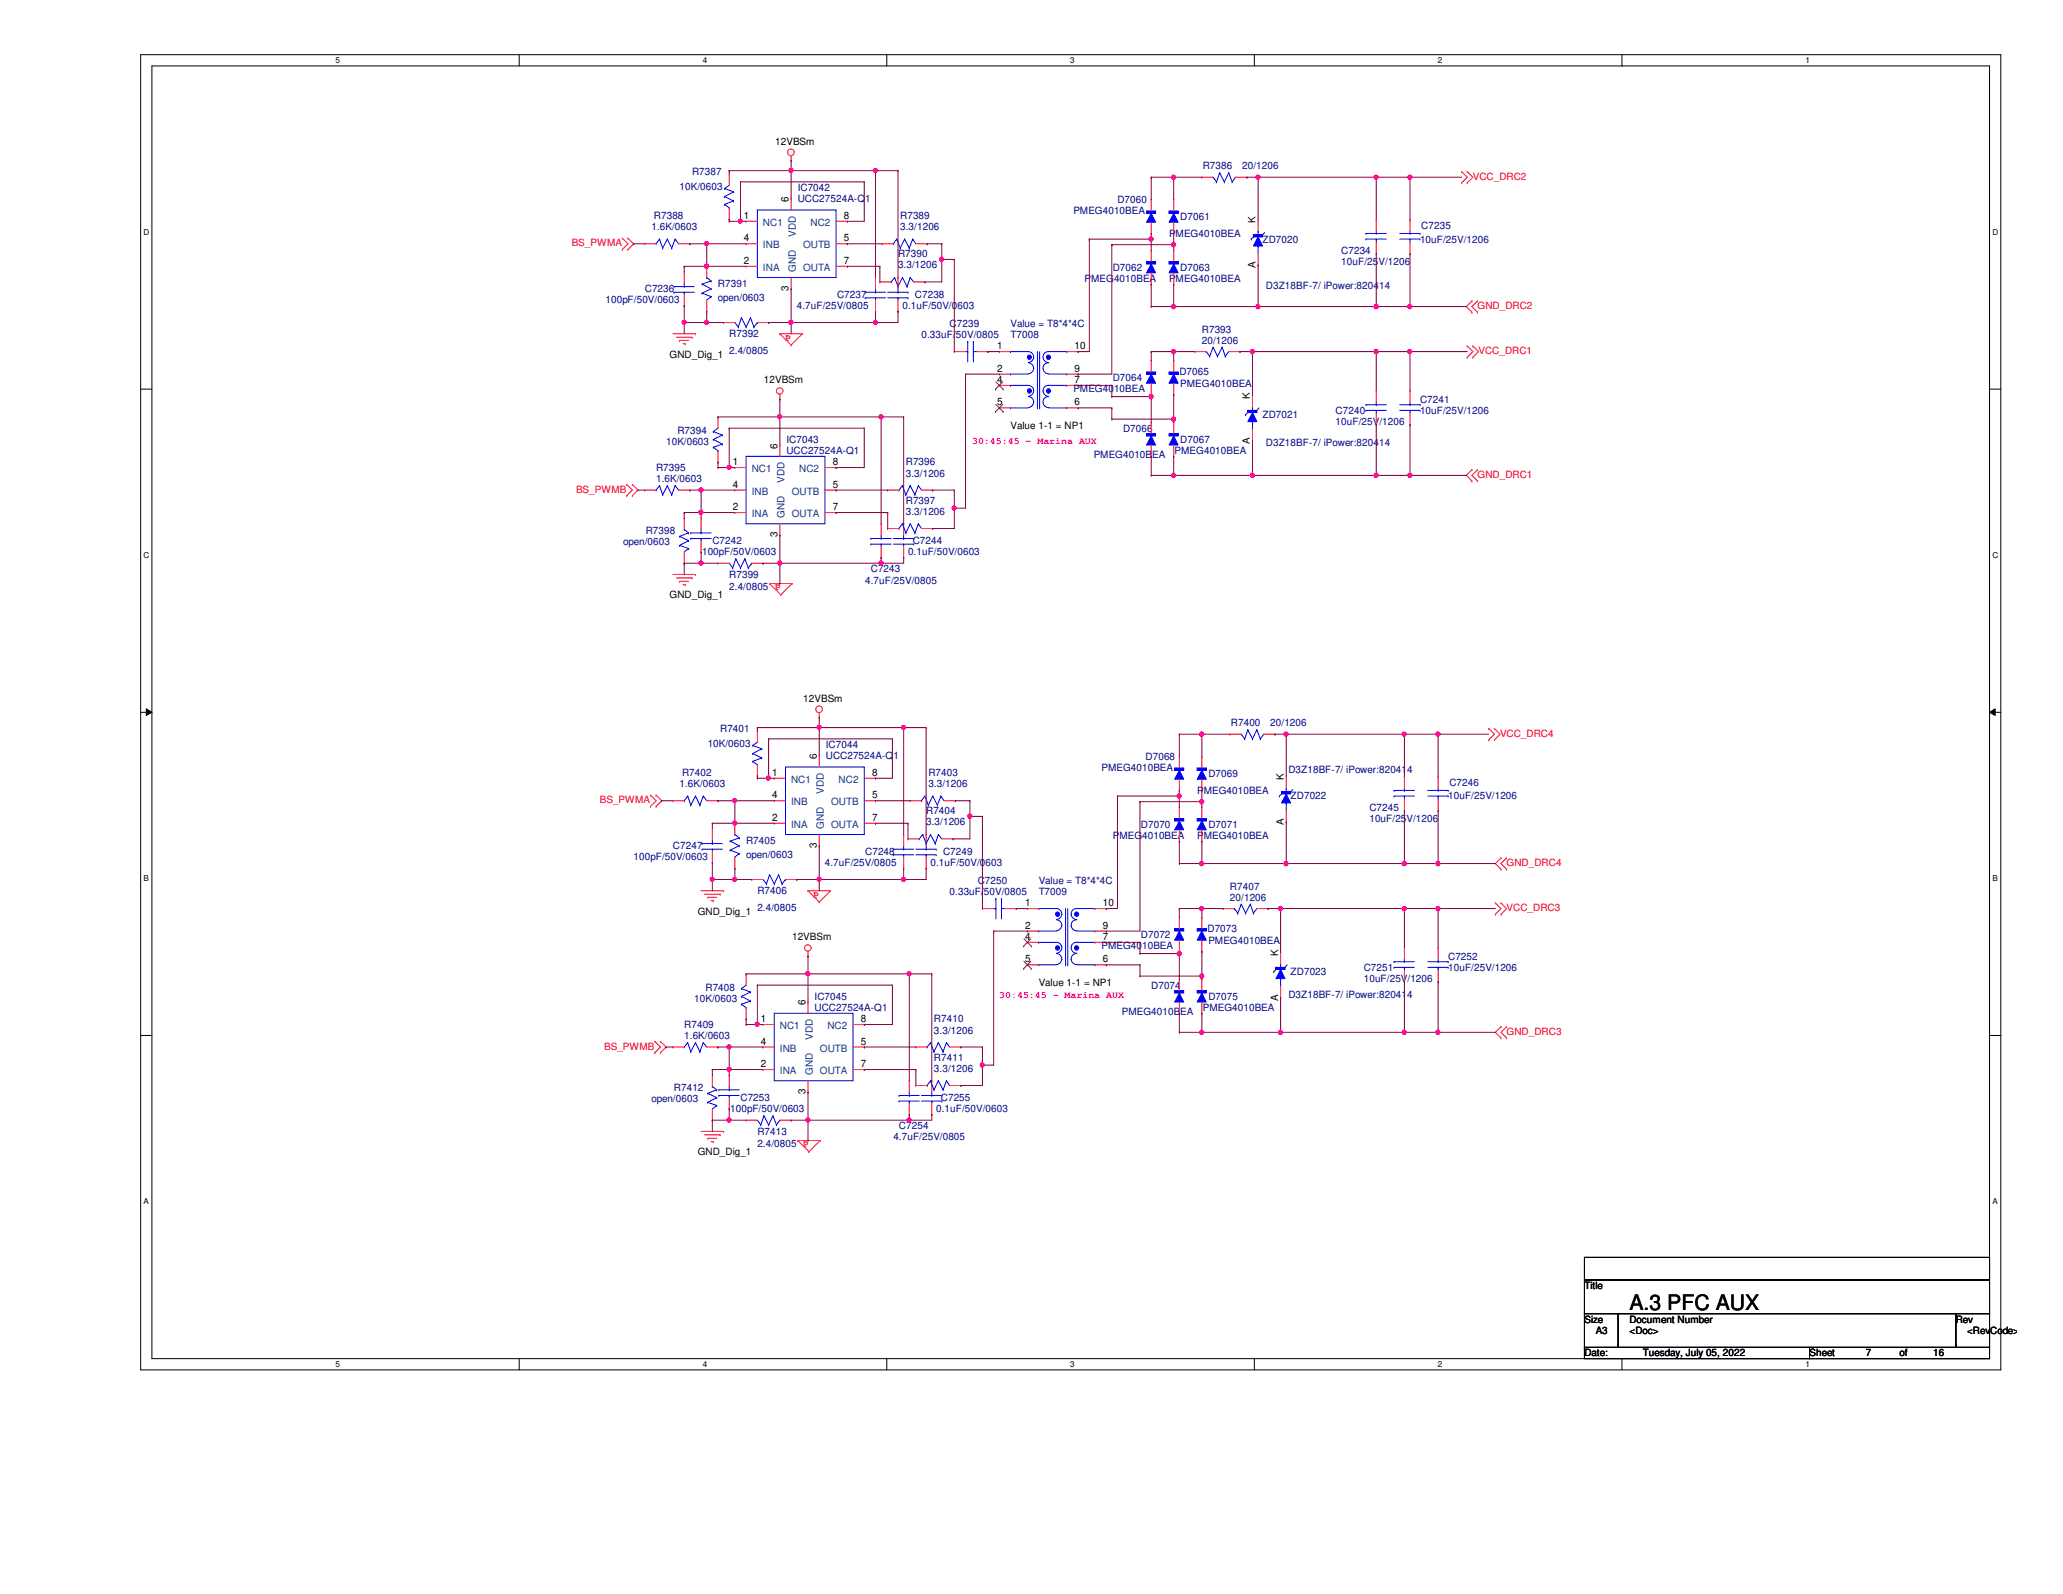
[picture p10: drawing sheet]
<svg xmlns="http://www.w3.org/2000/svg" width="279mm" height="216mm" viewBox="0 0 279 216" stroke-linecap="round" stroke-linejoin="round" font-family="sans-serif">
<defs><g id="words">
<text font-size="2.9" x="220.7" y="177.5">A.3 PFC AUX</text>
<g font-size="1.4" fill="#000080">
<text x="93.7" y="23.7">R7387</text>
<text x="162.9" y="22.9">R7386</text>
<text x="168.2" y="22.9">20/1206</text>
<text x="88.6" y="29.7">R7388</text>
<text x="92" y="25.7">10K/0603</text>
<text x="108" y="25.9">IC7042</text>
<text x="108" y="27.4">UCC27524A-Q1</text>
<text x="121.9" y="29.7">R7389</text>
<text x="145.4" y="29">PMEG4010BEA</text>
<text x="151.3" y="27.5">D7060</text>
<text x="159.9" y="29.8">D7061</text>
<text x="88.2" y="31.2">1.6K/0603</text>
<text x="121.6" y="34.8">R7390</text>
<text x="121.9" y="31.2">3.3/1206</text>
<text x="158.3" y="32.1">PMEG4010BEA</text>
<text x="171" y="32.9">ZD7020</text>
<text x="181.7" y="34.4">C7234</text>
<text x="181.7" y="35.9">10uF/25V/1206</text>
<text x="192.3" y="32.9">10uF/25V/1206</text>
<text x="192.5" y="31">C7235</text>
<text x="82" y="41.1">100pF/50V/0603</text>
<text x="87.3" y="39.6">C7236</text>
<text x="97.2" y="38.8">R7391</text>
<text x="97.2" y="40.8">open/0603</text>
<text x="107.9" y="41.9">4.7uF/25V/0805</text>
<text x="113.4" y="40.3">C7237</text>
<text x="121.6" y="36.4">3.3/1206</text>
<text x="122.2" y="41.9">0.1uF/50V/0603</text>
<text x="123.9" y="40.3">C7238</text>
<text x="146.9" y="38.2">PMEG4010BEA</text>
<text x="150.7" y="36.7">D7062</text>
<text x="158.3" y="38.2">PMEG4010BEA</text>
<text x="159.9" y="36.7">D7063</text>
<text x="171.4" y="39.1">D3Z18BF-7/ iPower:820414</text>
<text x="98.8" y="45.7">R7392</text>
<text x="98.8" y="48">2.4/0805</text>
<text x="124.8" y="45.8">0.33uF/50V/0805</text>
<text x="128.6" y="44.3">C7239</text>
<text x="136.9" y="45.8">T7008</text>
<text x="136.9" y="44.3">Value = T8*4*4C</text>
<text x="162.8" y="45">R7393</text>
<text x="162.8" y="46.6">20/1206</text>
<text x="145.4" y="53.1">PMEG4010BEA</text>
<text x="150.7" y="51.6">D7064</text>
<text x="159.7" y="50.8">D7065</text>
<text x="159.9" y="52.4">PMEG4010BEA</text>
<text x="91.7" y="58.8">R7394</text>
<text x="106.5" y="60">IC7043</text>
<text x="152.1" y="58.5">D7066</text>
<text x="159.9" y="60">D7067</text>
<text x="171" y="56.6">ZD7021</text>
<text x="180.9" y="56">C7240</text>
<text x="180.9" y="57.6">10uF/25V/1206</text>
<text x="192.3" y="54.5">C7241</text>
<text x="192.3" y="56">10uF/25V/1206</text>
<text x="88.9" y="63.8">R7395</text>
<text x="88.9" y="65.3">1.6K/0603</text>
<text x="90.2" y="60.3">10K/0603</text>
<text x="106.5" y="61.5">UCC27524A-Q1</text>
<text x="122.7" y="63">R7396</text>
<text x="122.7" y="64.6">3.3/1206</text>
<text x="148.1" y="62">PMEG4010BEA</text>
<text x="159.1" y="61.5">PMEG4010BEA</text>
<text x="171.4" y="60.5">D3Z18BF-7/ iPower:820414</text>
<text x="122.7" y="68.2">R7397</text>
<text x="122.7" y="69.8">3.3/1206</text>
<text x="84.4" y="73.9">open/0603</text>
<text x="87.5" y="72.3">R7398</text>
<text x="95.1" y="75.2">100pF/50V/0603</text>
<text x="96.5" y="73.7">C7242</text>
<text x="117.9" y="77.5">C7243</text>
<text x="123" y="75.2">0.1uF/50V/0603</text>
<text x="123.6" y="73.7">C7244</text>
<text x="98.8" y="78.3">R7399</text>
<text x="98.8" y="80">2.4/0805 P</text>
<text x="117.2" y="79">4.7uF/25V/0805</text>
<text x="95.8" y="101.1">10K/0603</text>
<text x="97.5" y="99.1">R7401</text>
<text x="111.8" y="101.3">IC7044</text>
<text x="166.7" y="98.4">R7400</text>
<text x="172" y="98.4">20/1206</text>
<text x="92" y="106.6">1.6K/0603</text>
<text x="92.4" y="105.1">R7402</text>
<text x="111.8" y="102.8">UCC27524A-Q1</text>
<text x="125.7" y="105.1">R7403</text>
<text x="125.7" y="106.6">3.3/1206</text>
<text x="149.2" y="104.5">PMEG4010BEA</text>
<text x="155.2" y="103">D7068</text>
<text x="162.1" y="107.5">PMEG4010BEA</text>
<text x="163.7" y="105.2">D7069</text>
<text x="174.5" y="104.6">D3Z18BF-7/ iPower:820414</text>
<text x="196.3" y="106.5">C7246</text>
<text x="125.4" y="110.3">R7404</text>
<text x="125.4" y="111.8">3.3/1206</text>
<text x="150.7" y="113.6">PMEG4010BEA</text>
<text x="154.5" y="112.1">D7070</text>
<text x="162.1" y="113.6">PMEG4010BEA</text>
<text x="163.7" y="112.1">D7071</text>
<text x="174.8" y="108.3">ZD7022</text>
<text x="185.5" y="109.8">C7245</text>
<text x="185.5" y="111.3">10uF/25V/1206</text>
<text x="196.1" y="108.3">10uF/25V/1206</text>
<text x="85.8" y="116.5">100pF/50V/0603</text>
<text x="91.1" y="115">C7247</text>
<text x="101" y="114.3">R7405</text>
<text x="101" y="116.2">open/0603</text>
<text x="111.7" y="117.3">4.7uF/25V/0805</text>
<text x="117.2" y="115.8">C7248</text>
<text x="126" y="117.3">0.1uF/50V/0603</text>
<text x="127.7" y="115.8">C7249</text>
<text x="132.4" y="119.7">C7250</text>
<text x="140.7" y="119.7">Value = T8*4*4C</text>
<text x="102.6" y="121.1">R7406</text>
<text x="102.6" y="123.4">2.4/0805</text>
<text x="128.6" y="121.2">0.33uF/50V/0805</text>
<text x="140.7" y="121.2">T7009</text>
<text x="166.6" y="120.5">R7407</text>
<text x="166.6" y="122">20/1206</text>
<text x="149.2" y="128.6">PMEG4010BEA</text>
<text x="154.5" y="127">D7072</text>
<text x="163.5" y="126.3">D7073</text>
<text x="163.7" y="127.8">PMEG4010BEA</text>
<text x="184.7" y="131.5">C7251</text>
<text x="196.1" y="130">C7252</text>
<text x="196.1" y="131.5">10uF/25V/1206</text>
<text x="94" y="135.7">10K/0603</text>
<text x="95.5" y="134.2">R7408</text>
<text x="110.3" y="135.4">IC7045</text>
<text x="110.3" y="136.9">UCC27524A-Q1</text>
<text x="151.9" y="137.4">PMEG4010BEA</text>
<text x="155.9" y="133.9">D7074</text>
<text x="162.9" y="136.9">PMEG4010BEA</text>
<text x="163.7" y="135.4">D7075</text>
<text x="174.5" y="135.1">D3Z18BF-7/ iPower:820414</text>
<text x="174.8" y="132.1">ZD7023</text>
<text x="184.7" y="133">10uF/25V/1206</text>
<text x="92.7" y="139.2">R7409</text>
<text x="92.7" y="140.8">1.6K/0603</text>
<text x="126.5" y="138.5">R7410</text>
<text x="126.5" y="140">3.3/1206</text>
<text x="126.5" y="143.7">R7411</text>
<text x="88.2" y="149.3">open/0603</text>
<text x="91.3" y="147.8">R7412</text>
<text x="100.3" y="149.1">C7253</text>
<text x="126.5" y="145.2">3.3/1206</text>
<text x="127.4" y="149.1">C7255</text>
<text x="98.9" y="150.7">100pF/50V/0603</text>
<text x="102.6" y="153.7">R7413</text>
<text x="102.6" y="155.4">2.4/0805 P</text>
<text x="121" y="154.5">4.7uF/25V/0805</text>
<text x="121.8" y="152.9">C7254</text>
<text x="126.8" y="150.7">0.1uF/50V/0603</text>
</g>
<g font-size="1.4">
<text x="105" y="19.6">12VBSm</text>
<text x="100.8" y="29.6">1</text>
<text x="106.8" y="27.4" transform="rotate(-90 106.8 27.4)">6</text>
<text x="114.3" y="29.6">8</text>
<text x="100.8" y="35.7">2</text>
<text x="100.8" y="32.7">4</text>
<text x="114.3" y="32.7">5</text>
<text x="114.3" y="35.7">7</text>
<text x="170.1" y="30.3" transform="rotate(-90 170.1 30.3)">K</text>
<text x="106.8" y="39.4" transform="rotate(-90 106.8 39.4)">3</text>
<text x="170.1" y="36.3" transform="rotate(-90 170.1 36.3)">A</text>
<text x="135" y="47.3">1</text>
<text x="145.5" y="47.3">10</text>
<text x="90.7" y="48.4">GND_Dig_1</text>
<text x="103.5" y="51.9">12VBSm</text>
<text x="135" y="50.3">2</text>
<text x="135" y="51.9">4</text>
<text x="145.5" y="50.3">9</text>
<text x="145.5" y="51.9">7</text>
<text x="135" y="54.9">5</text>
<text x="136.9" y="58.2">Value 1-1 = NP1</text>
<text x="145.5" y="54.9">6</text>
<text x="169.3" y="54.1" transform="rotate(-90 169.3 54.1)">K</text>
<text x="99.2" y="63">1</text>
<text x="105.3" y="60.7" transform="rotate(-90 105.3 60.7)">6</text>
<text x="112.8" y="63">8</text>
<text x="169.3" y="60.1" transform="rotate(-90 169.3 60.1)">A</text>
<text x="99.2" y="69.1">2</text>
<text x="99.2" y="66">4</text>
<text x="112.8" y="66">5</text>
<text x="112.8" y="69.1">7</text>
<text x="105.3" y="72.8" transform="rotate(-90 105.3 72.8)">3</text>
<text x="90.7" y="81">GND_Dig_1</text>
<text x="108.8" y="95">12VBSm</text>
<text x="104.6" y="105.1">1</text>
<text x="110.6" y="102.8" transform="rotate(-90 110.6 102.8)">6</text>
<text x="118.1" y="105.1">8</text>
<text x="173.9" y="105.7" transform="rotate(-90 173.9 105.7)">K</text>
<text x="104.6" y="111.2">2</text>
<text x="104.6" y="108.1">4</text>
<text x="118.1" y="108.1">5</text>
<text x="118.1" y="111.2">7</text>
<text x="173.9" y="111.8" transform="rotate(-90 173.9 111.8)">A</text>
<text x="110.6" y="114.8" transform="rotate(-90 110.6 114.8)">3</text>
<text x="94.5" y="123.9">GND_Dig_1</text>
<text x="138.9" y="122.7">1</text>
<text x="138.9" y="125.8">2</text>
<text x="149.4" y="125.8">9</text>
<text x="149.4" y="122.7">10</text>
<text x="107.3" y="127.3">12VBSm</text>
<text x="138.9" y="130.3">5</text>
<text x="138.9" y="127.3">4</text>
<text x="149.4" y="130.3">6</text>
<text x="149.4" y="127.3">7</text>
<text x="173.1" y="129.5" transform="rotate(-90 173.1 129.5)">K</text>
<text x="109.1" y="136.2" transform="rotate(-90 109.1 136.2)">6</text>
<text x="140.7" y="133.6">Value 1-1 = NP1</text>
<text x="173.1" y="135.6" transform="rotate(-90 173.1 135.6)">A</text>
<text x="103" y="138.4">1</text>
<text x="103" y="141.5">4</text>
<text x="116.6" y="141.5">5</text>
<text x="116.6" y="138.4">8</text>
<text x="103" y="144.5">2</text>
<text x="109.1" y="148.2" transform="rotate(-90 109.1 148.2)">3</text>
<text x="116.6" y="144.5">7</text>
<text x="94.5" y="156.5">GND_Dig_1</text>
<text x="214.6" y="174.6">Title</text>
<text x="214.6" y="179.2">Size</text>
<text x="220.7" y="179.2">Document Number</text>
<text x="264.9" y="179.2">Rev</text>
<text x="214.6" y="183.7">Date:</text>
<text x="216.1" y="180.7">A3</text>
<text x="220.7" y="180.7">&lt;Doc&gt;</text>
<text x="222.5" y="183.7">Tuesday, July 05, 2022</text>
<text x="245.1" y="183.7">Sheet</text>
<text x="252.7" y="183.7">7</text>
<text x="257.3" y="183.7">of</text>
<text x="261.8" y="183.7">16</text>
<text x="266.4" y="180.7">&lt;RevCode&gt;</text>
</g>
<g font-size="1.4" fill="#f00">
<text x="199.5" y="24.3">VCC_DRC2</text>
<text x="77.4" y="33.3">BS_PWMA</text>
<text x="200.1" y="41.9">GND_DRC2</text>
<text x="106.4" y="46.1">P</text>
<text x="200.2" y="48">VCC_DRC1</text>
<text x="200.1" y="64.7">GND_DRC1</text>
<text x="78" y="66.7">BS_PWMB</text>
<text x="203.2" y="99.8">VCC_DRC4</text>
<text x="81.2" y="108.8">BS_PWMA</text>
<text x="204" y="117.3">GND_DRC4</text>
<text x="110.2" y="121.6">P</text>
<text x="204" y="123.4">VCC_DRC3</text>
<text x="81.8" y="142.2">BS_PWMB</text>
<text x="204" y="140.2">GND_DRC3</text>
</g>
<g font-size="1.4" fill="#004080">
<text x="103.3" y="30.6">NC1</text>
<text x="103.3" y="33.7">INB</text>
<text x="107.8" y="32" transform="rotate(-90 107.8 32)">VDD</text>
<text x="108.8" y="33.7">OUTB</text>
<text x="109.8" y="30.6">NC2</text>
<text x="103.3" y="36.7">INA</text>
<text x="107.8" y="36.8" transform="rotate(-90 107.8 36.8)">GND</text>
<text x="108.8" y="36.7">OUTA</text>
<text x="101.8" y="64">NC1</text>
<text x="106.3" y="65.4" transform="rotate(-90 106.3 65.4)">VDD</text>
<text x="108.2" y="64">NC2</text>
<text x="101.8" y="70.1">INA</text>
<text x="101.8" y="67">INB</text>
<text x="106.3" y="70.2" transform="rotate(-90 106.3 70.2)">GND</text>
<text x="107.2" y="67">OUTB</text>
<text x="107.2" y="70.1">OUTA</text>
<text x="107.1" y="106">NC1</text>
<text x="111.6" y="107.5" transform="rotate(-90 111.6 107.5)">VDD</text>
<text x="113.6" y="106">NC2</text>
<text x="107.1" y="112.1">INA</text>
<text x="107.1" y="109.1">INB</text>
<text x="111.6" y="112.3" transform="rotate(-90 111.6 112.3)">GND</text>
<text x="112.6" y="109.1">OUTB</text>
<text x="112.6" y="112.1">OUTA</text>
<text x="105.6" y="139.4">NC1</text>
<text x="105.6" y="142.5">INB</text>
<text x="110.1" y="140.8" transform="rotate(-90 110.1 140.8)">VDD</text>
<text x="111" y="142.5">OUTB</text>
<text x="112.1" y="139.4">NC2</text>
<text x="105.6" y="145.5">INA</text>
<text x="110.1" y="145.6" transform="rotate(-90 110.1 145.6)">GND</text>
<text x="111" y="145.5">OUTA</text>
</g>
<g font-size="1.4" fill="#f0f">
<text x="131.7" y="60.2">30:45:45 - Marina AUX</text>
<text x="135.3" y="135.2">30:45:45 - Marina AUX</text>
</g>
<g font-size="1.1">
<text x="45.4" y="8.6">5</text>
<text x="95.2" y="8.6">4</text>
<text x="144.9" y="8.6">3</text>
<text x="194.7" y="8.6">2</text>
<text x="244.5" y="8.6">1</text>
<text x="19.4" y="31.8">D</text>
<text x="269.8" y="31.8">D</text>
<text x="19.4" y="75.6">C</text>
<text x="269.8" y="75.6">C</text>
<text x="19.4" y="119.3">B</text>
<text x="269.8" y="119.3">B</text>
<text x="19.4" y="163.1">A</text>
<text x="269.8" y="163.1">A</text>
<text x="45.4" y="185.2">5</text>
<text x="95.2" y="185.2">4</text>
<text x="144.9" y="185.2">3</text>
<text x="194.7" y="185.2">2</text>
<text x="244.5" y="185.2">1</text>
</g>
</g></defs>
<path d="M19.1 7.4h251.9v178.1h-251.9zM20.6 8.9h248.9v175.1h-248.9z" fill="none" stroke="#000" stroke-width=".14"/>
<g fill="#fff">
<path d="M45.4 7.6h.6v1.2h-.6z"/>
<path d="M45.4 184.2h.6v1.2h-.6z"/>
</g>
<path d="M70.3 7.4v1.5M70.3 184v1.5" fill="none" stroke="#000" stroke-width=".14"/>
<g fill="#fff">
<path d="M95.2 7.6h.6v1.2h-.6z"/>
<path d="M95.2 184.2h.6v1.2h-.6z"/>
</g>
<path d="M120.1 7.4v1.5M120.1 184v1.5" fill="none" stroke="#000" stroke-width=".14"/>
<g fill="#fff">
<path d="M144.9 7.6h.6v1.2h-.6z"/>
<path d="M144.9 184.2h.6v1.2h-.6z"/>
</g>
<path d="M169.9 7.4v1.5M169.9 184v1.5" fill="none" stroke="#000" stroke-width=".14"/>
<g fill="#fff">
<path d="M194.7 7.6h.6v1.2h-.6z"/>
<path d="M194.7 184.2h.6v1.2h-.6z"/>
</g>
<path d="M219.7 7.4v1.5M219.7 184v1.5" fill="none" stroke="#000" stroke-width=".14"/>
<g fill="#fff">
<path d="M244.5 7.6h.6v1.2h-.6z"/>
<path d="M244.5 184.2h.6v1.2h-.6z"/>
<path d="M19.4 30.8h.8v1.2h-.8z"/>
<path d="M269.8 30.8h.8v1.2h-.8z"/>
<path d="M19.4 74.6h.8v1.2h-.8z"/>
<path d="M269.8 74.6h.8v1.2h-.8z"/>
</g>
<path d="M19.1 52.7h1.5M269.5 52.7h1.5" fill="none" stroke="#000" stroke-width=".14"/>
<g fill="#fff">
<path d="M19.4 118.4h.8v1.1h-.8z"/>
<path d="M269.8 118.4h.8v1.1h-.8z"/>
</g>
<path d="M19.1 96.5h1.5M19.8 96l.8 .5-.8 .4zM269.5 96.5l.7-.5v.9zM269.5 96.5h1.5" fill="none" stroke="#000" stroke-width=".14"/>
<path d="M19.8 96l.8 .5-.8 .4zM269.5 96.5l.7-.5v.9z" fill="#000"/>
<g fill="#fff">
<path d="M19.4 162.1h.8v1.2h-.8z"/>
<path d="M269.8 162.1h.8v1.2h-.8z"/>
</g>
<path d="M19.1 140.2h1.5M269.5 140.2h1.5M214.6 170.3h54.9v3.1h-54.9zM214.6 173.4h54.9v4.5h-54.9zM214.6 177.9h4.6v4.6h-4.6zM219.2 177.9h45.7v4.6h-45.7zM264.9 177.9h4.6v4.6h-4.6zM214.6 182.5h30.5v1.5h-30.5zM245.1 182.5h24.4v1.5h-24.4z" fill="none" stroke="#000" stroke-width=".14"/>
<g fill="none" stroke="#f00" stroke-width=".14">
<path d="M84.3 33.8h.1M84.3 32.3h.1M84.3 32.3l.7 .7-.7 .8M85 32.3h.1M85 33.8h.1M85 32.3l.8 .7-.8 .8M107.1 21.7h.1M107.1 21.1v.6M186.4 29.8h.1M186.4 34.4h.1M186.4 29.8v1.5M186.4 32.9v1.5"/>
<path d="M198 24.8h.1M198 23.2h.1M198 23.2l.7 .8-.7 .8M198.7 24.8h.1M198.7 23.2h.1M198.7 23.2l.8 .8-.8 .8M91.1 45.2h3.1M91.6 45.7h2.1M92 46.1h.1M92 46.1h1.3M92.5 46.6h.3M92.8 46.6h.1"/>
<path d="M93.7 45.7h.1M94.2 45.2h.1M105.6 45.2h.1M105.6 54.1h.1M105.6 45.2h3.1M105.6 45.2l1.5 1.5M105.6 53.4v.7M107.1 46.7h.1M108.7 45.2h.1M108.7 45.2l-1.6 1.5M198.7 48.4h.1M198.7 46.9h.1"/>
<path d="M198.7 46.9l.8 .7-.8 .8M199.3 40.8h.1M199.3 42.3h.1M199.3 40.8l-.7 .7 .7 .8M199.5 48.4h.1M199.5 46.9h.1M199.5 46.9l.7 .7-.7 .8M200.1 42.3h.1M200.1 40.8h.1M200.1 40.8l-.8 .7 .8 .8M84.9 67.1h.1M84.9 65.6h.1"/>
<path d="M84.9 65.6l.7 .8-.7 .7M85.6 65.6h.1M85.6 67.1h.1M85.6 65.6l.8 .8-.8 .7M91.1 77.8h3.1M91.6 78.3h2.1M92 78.7h.1M92 78.7h1.3M92.5 79.2h.3M92.8 79.2h.1M93.7 78.3h.1M94.2 77.8h.1"/>
<path d="M104.2 79h.1M104.2 79h3.1M104.2 79l1.5 1.6M107.3 79h.1M107.3 79l-1.6 1.6M199.3 63.6h.1M199.3 65.2h.1M199.3 63.6l-.7 .8 .7 .8M200.1 65.2h.1M200.1 63.6h.1M200.1 63.6l-.8 .8 .8 .8M105.7 80.6h.1"/>
<path d="M111 97.2h.1M111 96.6v.6M201.6 98.7h.1M201.6 98.7l.8 .7-.8 .8M202.4 98.7h.1M202.4 98.7l.8 .7-.8 .8M88.1 109.2h.1M88.1 107.7h.1M88.1 107.7l.8 .8-.8 .7M88.9 107.7h.1M88.9 109.2h.1M88.9 107.7l.7 .8-.7 .7"/>
<path d="M201.6 100.2h.1M202.4 100.2h.1M203.3 116.2h.1M203.3 117.7h.1M203.3 116.2l-.8 .8 .8 .7M204 117.7h.1M204 116.2h.1M204 116.2l-.7 .8 .7 .7M95 120.6h3M95.4 121.1h2.1M95.8 121.5h.1M95.8 121.5h1.3"/>
<path d="M96.3 122h.3M96.6 122h.1M97.5 121.1h.1M98 120.6h.1M101 131.9h.1M101 138h.1M101 131.9v1.5M101 136.5v1.5M109.4 120.6h.1M109.4 129.5h.1M109.4 120.6h3.1M109.4 120.6l1.6 1.6"/>
<path d="M109.4 128.9v.6M111 122.2h.1M112.5 120.6h.1M112.5 120.6l-1.5 1.6M202.5 123.8h.1M202.5 122.3h.1M202.5 122.3l.8 .8-.8 .7M203.3 123.8h.1M203.3 122.3h.1M203.3 139.1h.1M203.3 122.3l.7 .8-.7 .7M203.3 139.1l-.8 .7 .8 .8"/>
<path d="M204 139.1h.1M204 139.1l-.7 .7 .7 .8M88.7 142.6h.1M88.7 141.1h.1M88.7 141.1l.8 .7-.8 .8M89.5 141.1h.1M89.5 142.6h.1M89.5 141.1l.7 .7-.7 .8M95 153.2h3M95.4 153.7h2.1M95.8 154.2h.1M95.8 154.2h1.3"/>
<path d="M96.3 154.6h.3M96.6 154.6h.1M97.5 153.7h.1M98 153.2h.1M108 154.5h.1M108 154.5h3.1M108 154.5l1.6 1.5M109.6 156h.1M111.1 154.5h.1M111.1 154.5l-1.5 1.5M203.3 140.6h.1M204 140.6h.1"/>
<circle cx="107.1" cy="20.6" r=".45"/>
<circle cx="105.6" cy="53" r=".44"/>
<circle cx="110.9" cy="96.1" r=".45"/>
<circle cx="109.4" cy="128.4" r=".44"/>
</g>
<g fill="none" stroke="#00f" stroke-width=".14">
<path d="M185 32.4h.1M185 31.6h.1M185 32.4h2.7M185 31.6h2.7M186.4 31.6h.1M186.4 32.4h.1M186.4 31.3v.3M186.4 32.4v.5M100.4 133.9h.1M100.4 135h.1M100.4 136h.1M100.4 133.9l1.2 .5"/>
<path d="M100.4 135l1.2 .6M100.4 136l.6 .5M101 136.5h.1M101 133.4l-.6 .5M101.6 134.4h.1M101.6 135.6h.1M101.6 134.4l-1.2 .6M101.6 135.6l-1.2 .4"/>
</g>
<path d="M174.2 107.5l.6 1.3h-1.2z" fill-rule="evenodd" fill="#00f"/>
<path d="M174.2 107.5l.6 1.3h-1.2z" fill="none" stroke="#00f" stroke-width=".14"/>
<path d="M173.6 107.2h1.2v.3h-1.2z" fill-rule="evenodd" fill="#00f"/>
<g fill="none" stroke="#00f" stroke-width=".14">
<path d="M120.7 38.2h.1M121.2 37.6h.1M121.2 37.6l.4 1.2M121.2 37.6l-.5 .6M121.6 38.8h.1M122.2 37.6h.1M122.2 37.6l.7 1.2M122.2 37.6l-.6 1.2M122.9 38.8h.1M123.3 37.6h.1M123.3 37.6l.4 .6M123.3 37.6l-.4 1.2"/>
<path d="M121 72.9h2.7M121 73.7h2.7M122.4 73.7h.1M122.4 72.9h.1M122.4 72.5v.4M122.4 73.7v.3M123.7 72.9h.1M123.7 73.7h.1M173.3 107.8h.1M173.6 107.2h1.2v.3h-1.2zM173.7 107.4l-.4 .4M174.2 106.8h.1"/>
<path d="M174.2 108.8h.1M174.2 106.8v.4M174.2 108.8v1M174.7 107.4h.1M175.1 106.9l-.4 .5"/>
</g>
<path d="M119.2 38.2h.1M119.2 38.2h1.5M123.7 38.2h1.6M125.3 38.2h.1M122.4 75.5h.1M122.4 71h.1M122.4 71v1.5M122.4 74v1.5M174.2 111.3h.1M174.2 105.2h.1M174.2 105.2v1.6M174.2 109.8v1.5" fill="none" stroke="#f00" stroke-width=".14"/>
<path d="M169.6 55.9l.6 1.2h-1.2z" fill-rule="evenodd" fill="#00f"/>
<path d="M169.6 55.9l.6 1.2h-1.2z" fill="none" stroke="#00f" stroke-width=".14"/>
<path d="M169 55.6h1.2v.3h-1.2z" fill-rule="evenodd" fill="#00f"/>
<g fill="none" stroke="#00f" stroke-width=".14">
<path d="M168.7 56.2h.1M169 55.6h1.2v.3h-1.2zM169.2 55.7l-.5 .5M169.6 55.1h.1M169.6 57.1h.1M169.6 55.1v.5M169.6 57.1v1.1M170.1 55.7h.1M170.5 55.2l-.4 .5M140.7 123.1h.1M140.7 123.1h2.4a.74 .74 0 0 1 .7 .7 .74 .74 0 0 1-.7 .7M143.1 124.6a.74 .74 0 0 1 .7 .7 .74 .74 0 0 1-.7 .8"/>
<path d="M144.3 130.7h.1M144.3 123.1v7.6M144.6 130.7h.1M144.6 123.1v7.6"/>
</g>
<path d="M169.6 59.7h.1M169.6 53.6h.1M169.6 53.6v1.5M169.6 58.2v1.5" fill="none" stroke="#f00" stroke-width=".14"/>
<circle cx="143.2" cy="123.8" r=".29" fill="#00f"/>
<g fill="none" stroke="#00f" stroke-width=".14">
<path d="M140.7 126.1h.1M140.7 126.1h2.4M145.7 127.6h2.6M145.7 123.1h2.6M145.8 129.2a.74 .74 0 0 0-.7 .7 .74 .74 0 0 0 .7 .7M145.8 127.6a.74 .74 0 0 0-.7 .8 .74 .74 0 0 0 .7 .7M145.8 124.6a.74 .74 0 0 0-.7 .7 .74 .74 0 0 0 .7 .8M145.8 123.1a.74 .74 0 0 0-.7 .7 .74 .74 0 0 0 .7 .7M145.8 126.1h2.5M145.8 130.7h2.5M148.3 130.7h.1M148.3 127.6h.1"/>
<path d="M148.3 126.1h.1M148.3 123.1h.1"/>
<circle cx="143.2" cy="123.8" r=".29"/>
</g>
<circle cx="145.8" cy="123.8" r=".29" fill="#00f"/>
<circle cx="145.8" cy="123.8" r=".29" fill="none" stroke="#00f" stroke-width=".14"/>
<circle cx="145.8" cy="128.4" r=".29" fill="#00f"/>
<g fill="none" stroke="#00f" stroke-width=".14">
<path d="M140.7 130.7h.1M140.7 127.6h.1M140.7 130.7h2.4M140.7 127.6h2.4M143.1 129.2a.74 .74 0 0 1 .7 .7M143.8 128.4a.81 .81 0 0 1-.7 .7"/>
<circle cx="145.8" cy="128.4" r=".29"/>
</g>
<circle cx="143.2" cy="128.4" r=".29" fill="#00f"/>
<g fill="none" stroke="#00f" stroke-width=".14">
<path d="M164.3 24h.1M164.3 24l.5 .6M164.8 24.6h.1M165.2 23.4h.1M165.2 23.4l.6 1.2M165.2 23.4l-.4 1.2M165.8 24.6h.1M166.4 23.4h.1M166.4 23.4l.5 1.2M166.4 23.4l-.6 1.2M166.9 24.6h.1M167.3 24l-.4 .6"/>
<path d="M95.1 114.3h.1M95.1 115h.1M95.1 114.3h2.7M95.1 115h2.7M96.5 115h.1M96.5 114.3h.1M96.5 113.8v.5M96.5 115v.3M143.1 127.6a.74 .74 0 0 1 .7 .8M143.8 129.9a.81 .81 0 0 1-.7 .7"/>
<circle cx="143.2" cy="128.4" r=".29"/>
</g>
<g fill="none" stroke="#f00" stroke-width=".14">
<path d="M162.8 24h.1M162.8 24h1.5M167.3 24h1.6M168.9 24h.1M96.5 116.8h.1M96.5 112.3h.1M96.5 112.3v1.5M96.5 115.3v1.5M139.1 123.1h.1M139.1 126.1h.1M139.1 130.7h.1M139.1 127.6h.1"/>
<path d="M139.1 123.1h1.6M139.1 126.1h1.6M139.1 130.7h1.6M139.1 127.6h1.6M148.3 123.1h1.5M148.3 126.1h1.5M148.3 130.7h1.5M148.3 127.6h1.5M149.8 126.1h.1M149.8 123.1h.1M149.8 130.7h.1M149.8 127.6h.1"/>
</g>
<path d="M138.6 131.2h.1M138.6 128.1h.1M138.7 130.2l1 1M138.7 127.2l1 .9M139.6 130.2l-1 1M139.6 127.2l-1 .9M139.7 131.2h.1M139.7 128.1h.1" fill="none" stroke="#804000" stroke-width=".14"/>
<path d="M162.8 104.4l.6 1.1h-1.3z" fill-rule="evenodd" fill="#00f"/>
<path d="M162.8 104.4l.6 1.1h-1.3z" fill="none" stroke="#00f" stroke-width=".14"/>
<path d="M162.1 104h1.3v.4h-1.3z" fill-rule="evenodd" fill="#00f"/>
<path d="M189.6 32.4h2.7M189.6 31.6h2.7M191 31.6h.1M191 32.4h.1M191 31.3v.3M191 32.4v.5M192.3 32.4h.1M192.3 31.6h.1M162.1 104h1.3v.4h-1.3z" fill="none" stroke="#00f" stroke-width=".14"/>
<path d="M191 29.8h.1M191 34.4h.1M191 29.8v1.5M191 32.9v1.5M162.8 107.1h.1M162.8 102.5h.1M162.8 102.5v1.5M162.8 105.5v1.6" fill="none" stroke="#f00" stroke-width=".14"/>
<path d="M173.4 131.3l.6 1.2h-1.2z" fill-rule="evenodd" fill="#00f"/>
<path d="M173.4 131.3l.6 1.2h-1.2z" fill="none" stroke="#00f" stroke-width=".14"/>
<path d="M172.8 131h1.2v.3h-1.2z" fill-rule="evenodd" fill="#00f"/>
<g fill="none" stroke="#00f" stroke-width=".14">
<path d="M91.3 38.8h.1M91.3 39.6h.1M91.3 38.8h2.7M91.3 39.6h2.7M92.7 39.6h.1M92.7 38.8h.1M92.7 38.4v.4M92.7 39.6v.3M136.9 47.6h.1M136.9 47.6h2.4a.74 .74 0 0 1 .7 .8 .74 .74 0 0 1-.7 .7M139.3 49.1a.74 .74 0 0 1 .7 .8 .74 .74 0 0 1-.7 .7M140.5 55.2h.1"/>
<path d="M140.5 47.6v7.6M140.8 55.2h.1M140.8 47.6v7.6M185 55.6h.1M185 54.8h.1M185 55.6h2.7M185 54.8h2.7M186.4 54.8h.1M186.4 55.6h.1M186.4 54.5v.3M186.4 55.6v.4M88.9 66.4h.1"/>
<path d="M89.3 65.8h.1M89.3 65.8l.4 1.2M89.3 65.8l-.4 .6M89.7 67h.1M90.4 65.8h.1M90.4 65.8l.6 1.2M90.4 65.8l-.7 1.2M91 67h.1M91.4 65.8h.1M91.4 65.8l.5 .6M91.4 65.8l-.4 1.2M168.1 99.4h.1"/>
<path d="M168.1 99.4l.5 .7M169 98.8h.1M169 98.8l.6 1.3M169 98.8l-.4 1.3M170.2 98.8h.1M170.2 98.8l.5 1.3M170.2 98.8l-.6 1.3M171.2 99.4l-.5 .7M168.6 100.1h.1M169.6 100.1h.1M170.7 100.1h.1M172.5 131.6h.1"/>
<path d="M172.8 131h1.2v.3h-1.2zM173 131.1l-.5 .5M173.4 130.6h.1M173.4 132.5h.1M173.4 130.6v.4M173.4 132.5v1.1M173.9 131.1h.1M174.3 130.7l-.4 .4"/>
</g>
<g fill="none" stroke="#f00" stroke-width=".14">
<path d="M92.7 36.8h.1M92.7 36.8v1.6M92.7 39.9v1.5M92.7 41.4h.1M186.4 53h.1M186.4 57.5h.1M186.4 53v1.5M186.4 56v1.5M87.3 66.4h.1M87.3 66.4h1.6M91.9 66.4h1.5M93.4 66.4h.1"/>
<path d="M166.6 99.4h.1M166.6 99.4h1.5M171.2 99.4h1.5M172.7 99.4h.1M173.4 135.1h.1M173.4 129h.1M173.4 129v1.6M173.4 133.6v1.5"/>
</g>
<circle cx="139.4" cy="48.4" r=".29" fill="#00f"/>
<g fill="none" stroke="#00f" stroke-width=".14">
<path d="M136.9 50.7h.1M136.9 50.7h2.4M141.9 52.2h2.6M141.9 47.6h2.6M142 53.7a.74 .74 0 0 0-.7 .8 .74 .74 0 0 0 .7 .7M142 52.2a.74 .74 0 0 0-.7 .7 .74 .74 0 0 0 .7 .8M142 49.1a.74 .74 0 0 0-.7 .8 .74 .74 0 0 0 .7 .7M142 47.6a.74 .74 0 0 0-.7 .8 .74 .74 0 0 0 .7 .7M142 50.7h2.5M142 55.2h2.5M144.5 55.2h.1M144.5 52.2h.1"/>
<path d="M144.5 50.7h.1M144.5 47.6h.1"/>
<circle cx="139.4" cy="48.4" r=".29"/>
</g>
<circle cx="142" cy="48.4" r=".29" fill="#00f"/>
<circle cx="142" cy="48.4" r=".29" fill="none" stroke="#00f" stroke-width=".14"/>
<circle cx="142" cy="53" r=".29" fill="#00f"/>
<g fill="none" stroke="#00f" stroke-width=".14">
<path d="M136.9 55.2h.1M136.9 52.2h.1M136.9 55.2h2.4M136.9 52.2h2.4M139.3 53.7a.74 .74 0 0 1 .7 .8M140 53a.81 .81 0 0 1-.7 .7"/>
<circle cx="142" cy="53" r=".29"/>
</g>
<circle cx="139.4" cy="53" r=".29" fill="#00f"/>
<g fill="none" stroke="#00f" stroke-width=".14">
<path d="M95.1 39.7h.1M95.1 38.5h.1M95.1 39.7l1.2 .5M95.1 38.5l1.2 .6M95.7 37.6h.1M95.7 37.6l.6 .5M96.3 39.1h.1M96.3 38.1h.1M96.3 39.1l-1.2 .6M96.3 38.1l-1.2 .4M96.3 40.2h.1M96.3 40.2l-.6 .4"/>
<path d="M139.3 52.2a.74 .74 0 0 1 .7 .8M140 54.5a.81 .81 0 0 1-.7 .7M189.6 55.6h2.7M189.6 54.8h2.7M191 54.8h.1M191 55.6h.1M191 54.5v.3M191 55.6v.4M192.3 55.6h.1M192.3 54.8h.1M98.8 76.3l.4 .6M99.2 76.9h.1"/>
<path d="M99.7 75.7h.1M99.7 75.7l-.5 1.2M99.7 75.7l.6 1.2M100.3 76.9h.1M100.9 75.7h.1M100.9 75.7l-.6 1.2M100.9 75.7l.4 1.2M101.3 76.9h.1M101.8 76.3h.1M101.8 76.3l-.5 .6M124 115h2.8M124 115.8h2.8"/>
<path d="M125.4 115.8h.1M125.4 115h.1M125.4 114.6v.4M125.4 115.8v.3M126.8 115h.1M126.8 115.8h.1"/>
<circle cx="139.4" cy="53" r=".29"/>
</g>
<g fill="none" stroke="#f00" stroke-width=".14">
<path d="M95.7 36.1h.1M95.7 36.1v1.5M95.7 42.2h.1M95.7 40.6v1.6M135.3 47.6h.1M135.3 50.7h.1M135.3 55.2h.1M135.3 52.2h.1M135.3 47.6h1.6M135.3 50.7h1.6M135.3 55.2h1.6M135.3 52.2h1.6"/>
<path d="M144.5 47.6h1.5M144.5 50.7h1.5M144.5 55.2h1.5M144.5 52.2h1.5M146 50.7h.1M146 47.6h.1M146 55.2h.1M146 52.2h.1M191 53h.1M191 57.5h.1M191 53v1.5M191 56v1.5"/>
<path d="M97.2 76.3h.1M97.2 76.3h1.6M101.8 76.3h1.5M103.3 76.3h.1M125.4 117.6h.1M125.4 113h.1M125.4 113v1.6M125.4 116.1v1.5"/>
</g>
<path d="M134.8 55.8h.1M134.8 52.7h.1M134.9 54.8l.9 1M134.9 51.7l.9 1M135.8 54.8l-1 1M135.8 51.7l-1 1M135.8 55.8h.1M135.8 52.7h.1" fill="none" stroke="#804000" stroke-width=".14"/>
<path d="M162.8 126.1l.6 1.2h-1.3z" fill-rule="evenodd" fill="#00f"/>
<path d="M162.8 126.1l.6 1.2h-1.3z" fill="none" stroke="#00f" stroke-width=".14"/>
<path d="M162.1 125.8h1.3v.3h-1.3z" fill-rule="evenodd" fill="#00f"/>
<g fill="none" stroke="#00f" stroke-width=".14">
<path d="M88.9 33h.1M89.3 32.4h.1M89.3 32.4l.4 1.2M89.3 32.4l-.4 .6M89.7 33.6h.1M90.4 32.4h.1M90.4 32.4l.6 1.2M90.4 32.4l-.7 1.2M91 33.6h.1M91.4 32.4h.1M91.4 32.4l.5 .6M91.4 32.4l-.4 1.2"/>
<path d="M98.1 25.5h.1M98.1 26.6h.1M98.1 27.7h.1M98.1 25.5l1.3 .5M98.1 26.6l1.3 .6M98.1 27.7l.7 .5M98.8 28.2h.1M98.8 25.1l-.7 .4M99.4 26h.1M99.4 27.2h.1M99.4 26l-1.3 .6M99.4 27.2l-1.3 .5"/>
<path d="M163.4 47.6h.1M163.4 47.6l.4 .7M163.8 48.3h.1M164.3 47h.1M164.3 47l.6 1.3M164.3 47l-.5 1.3M164.9 48.3h.1M165.5 47h.1M165.5 47l.4 1.3M165.5 47l-.6 1.3M165.9 48.3h.1M166.4 47.6l-.5 .7"/>
<path d="M121.8 66.4h.1M122.2 65.8h.1M122.2 65.8l.5 1.2M122.2 65.8l-.4 .6M122.7 67h.1M123.3 65.8h.1M123.3 65.8l.6 1.2M123.3 65.8l-.6 1.2M123.9 67h.1M124.4 65.8h.1M124.4 65.8l.4 .6M124.4 65.8l-.5 1.2"/>
<path d="M101.9 101h.1M101.9 102.1h.1M101.9 103.1h.1M101.9 101l1.3 .4M101.9 102.1l1.3 .6M101.9 103.1l.7 .5M102.6 103.6h.1M102.6 100.5l-.7 .5M103.2 101.4h.1M103.2 102.7h.1M103.2 101.4l-1.3 .7M103.2 102.7l-1.3 .4"/>
<path d="M103.3 119.1l.5 .6M103.8 119.7h.1M104.2 118.5h.1M104.2 118.5l-.4 1.2M104.2 118.5l.7 1.2M104.9 119.7h.1M105.5 118.5h.1M105.5 118.5l-.6 1.2M105.5 118.5l.4 1.2M105.9 119.7h.1M106.4 119.1h.1M106.4 119.1l-.5 .6"/>
<path d="M193.4 107.8h2.7M193.4 107.1h2.7M194.8 107.1h.1M194.8 107.8h.1M194.8 106.8v.3M194.8 107.8v.5M196.1 107.8h.1M196.1 107.1h.1M162.1 125.8h1.3v.3h-1.3z"/>
</g>
<g fill="none" stroke="#f00" stroke-width=".14">
<path d="M87.3 33h.1M87.3 33h1.6M91.9 33h1.5M93.4 33h.1M98.8 23.6h.1M98.8 29.7h.1M98.8 23.6v1.5M98.8 28.2v1.5M161.8 47.6h.1M161.8 47.6h1.6M166.4 47.6h1.5M167.9 47.6h.1"/>
<path d="M120.2 66.4h.1M120.2 66.4h1.6M124.8 66.4h1.5M126.3 66.4h.1M102.6 99h.1M102.6 99v1.5M101.8 119.1h.1M101.8 119.1h1.5M102.6 105.1h.1M102.6 103.6v1.5M106.4 119.1h1.5M107.9 119.1h.1"/>
<path d="M194.8 105.2h.1M194.8 109.8h.1M194.8 105.2v1.6M194.8 108.3v1.5M162.8 128.9h.1M162.8 124.3h.1M162.8 124.3v1.5M162.8 127.3v1.6"/>
</g>
<path d="M159.7 134.5l.6 1.2h-1.2z" fill-rule="evenodd" fill="#00f"/>
<path d="M159.7 134.5l.6 1.2h-1.2z" fill="none" stroke="#00f" stroke-width=".14"/>
<path d="M159.1 134.2h1.2v.3h-1.2z" fill-rule="evenodd" fill="#00f"/>
<path d="M159.1 134.2h1.2v.3h-1.2z" fill="none" stroke="#00f" stroke-width=".14"/>
<path d="M159.7 137.2h.1M159.7 132.7h.1M159.7 132.7v1.5M159.7 135.7v1.5" fill="none" stroke="#f00" stroke-width=".14"/>
<path d="M162.8 111.2l.6 1.2h-1.3z" fill-rule="evenodd" fill="#00f"/>
<path d="M162.8 111.2l.6 1.2h-1.3z" fill="none" stroke="#00f" stroke-width=".14"/>
<path d="M162.1 110.9h1.3v.3h-1.3z" fill-rule="evenodd" fill="#00f"/>
<g fill="none" stroke="#00f" stroke-width=".14">
<path d="M117.2 39.6h.1M117.2 39.6h2.7M118.6 39.6h.1M118.6 39.1v.5M120.2 39.6h2.8M121 33h.1M121.5 32.4h.1M121.5 32.4l.4 1.2M121.5 32.4l-.5 .6M121.6 39.6h.1M121.6 39.1v.5M121.9 33.6h.1"/>
<path d="M122.5 32.4h.1M122.5 32.4l.6 1.2M122.5 32.4l-.6 1.2M123 39.6h.1M123.1 33.6h.1M123.6 32.4h.1M123.6 32.4l.4 .6M123.6 32.4l-.5 1.2M96.6 58.5h.1M96.6 59.5h.1M96.6 58.5l1.2 .4M96.6 59.5l1.2 .7"/>
<path d="M97.2 58l-.6 .5M97.8 58.9h.1M97.8 58.9l-1.2 .6M117.2 40.3h.1M117.2 40.3h2.7M118.6 40.3h.1M118.6 40.3v.3M120.2 40.3h2.8M121.6 40.3h.1M121.6 40.3v.3M123 40.3h.1M96.6 60.6h.1"/>
<path d="M96.6 60.6l.6 .4M97.2 61h.1M97.8 60.2h.1M97.8 60.2l-1.2 .4M162.1 110.9h1.3v.3h-1.3zM134.6 123.1h.3M134.9 123.1h.1M134.9 121.7h.1M134.9 121.7v2.8M135.6 121.7h.1M135.6 123.1h.1M135.6 123.1h.5"/>
<path d="M135.6 121.7v2.8M193.4 131h2.7M193.4 130.3h2.7M194.8 130.3h.1M194.8 131h.1M194.8 129.9v.4M194.8 131v.4M196.1 131h.1M196.1 130.3h.1M95.8 149.3h.1M95.8 148.1h.1M95.8 149.3l1.3 .4"/>
<path d="M95.8 148.1l1.3 .6M96.5 147.2h.1M96.5 147.2l.6 .4M97.1 149.7h.1M97.1 148.7h.1M97.1 147.6h.1M97.1 149.7l-.6 .5M97.1 148.7l-1.3 .6M97.1 147.6l-1.3 .5M102.6 151.7l.4 .7M103 152.4h.1M103.5 151.1h.1"/>
<path d="M103.5 151.1l-.5 1.3M103.5 151.1l.6 1.3M104.1 152.4h.1M104.7 151.1h.1M104.7 151.1l-.6 1.3M104.7 151.1l.5 1.3M105.2 152.4h.1M105.6 151.7h.1M105.6 151.7l-.4 .7"/>
</g>
<g fill="none" stroke="#f00" stroke-width=".14">
<path d="M118.6 37.6h.1M118.6 37.6v1.5M119.5 33h.1M119.5 33h1.5M121.6 37.6h.1M121.6 37.6v1.5M124 33h1.6M125.6 33h.1M97.2 56.5h.1M97.2 56.5v1.5M118.6 42.2h.1M118.6 40.6v1.6"/>
<path d="M121.6 42.2h.1M121.6 40.6v1.6M97.2 62.6h.1M97.2 61v1.6M162.8 113.9h.1M162.8 109.3h.1M162.8 109.3v1.6M162.8 112.4v1.5M133.1 123.1h.1M133.1 123.1h1.5M136.1 123.1h1.5M137.6 123.1h.1"/>
<path d="M194.8 128.4h.1M194.8 133h.1M194.8 128.4v1.5M194.8 131.4v1.6M96.5 151.7h.1M96.5 145.6h.1M96.5 145.6v1.6M96.5 150.2v1.5M101 151.7h.1M101 151.7h1.6M105.6 151.7h1.5M107.1 151.7h.1"/>
</g>
<path d="M159.7 111.2l.6 1.2h-1.2z" fill-rule="evenodd" fill="#00f"/>
<path d="M159.7 111.2l.6 1.2h-1.2z" fill="none" stroke="#00f" stroke-width=".14"/>
<path d="M159.1 110.9h1.2v.3h-1.2z" fill-rule="evenodd" fill="#00f"/>
<g fill="none" stroke="#00f" stroke-width=".14">
<path d="M124.8 108.5h.1M125.3 107.8h.1M125.3 107.8l.4 1.3M125.3 107.8l-.5 .7M125.7 109.1h.1M126.3 107.8h.1M126.3 107.8l.7 1.3M126.3 107.8l-.6 1.3M127 109.1h.1M127.4 107.8h.1M127.4 107.8l.4 .7M127.4 107.8l-.4 1.3"/>
<path d="M159.1 110.9h1.2v.3h-1.2zM125.6 141.8h.1M126 141.2h.1M126 141.2l.5 1.3M126 141.2l-.4 .6M126.5 142.5h.1M127.1 141.2h.1M127.1 141.2l.6 1.3M127.1 141.2l-.6 1.3M127.7 142.5h.1M128.2 141.2h.1M128.2 141.2l.4 .6"/>
<path d="M128.2 141.2l-.5 1.3"/>
</g>
<path d="M123.3 108.5h.1M123.3 108.5h1.5M127.8 108.5h1.6M129.4 108.5h.1M159.7 113.9h.1M159.7 109.3h.1M159.7 109.3v1.6M159.7 112.4v1.5M124 141.8h.1M124 141.8h1.6M128.6 141.8h1.5M130.1 141.8h.1" fill="none" stroke="#f00" stroke-width=".14"/>
<path d="M159.7 104.4l.6 1.1h-1.2z" fill-rule="evenodd" fill="#00f"/>
<path d="M159.7 104.4l.6 1.1h-1.2z" fill="none" stroke="#00f" stroke-width=".14"/>
<path d="M159.1 104h1.2v.4h-1.2z" fill-rule="evenodd" fill="#00f"/>
<g fill="none" stroke="#00f" stroke-width=".14">
<path d="M124.5 113.6h.1M125 113h.1M125 113l.4 1.3M125 113l-.5 .6M125.4 114.3h.1M126 113h.1M126 113l.7 1.3M126 113l-.6 1.3M126.7 114.3h.1M127.1 113h.1M127.1 113l.5 .6M127.1 113l-.4 1.3"/>
<path d="M159.1 104h1.2v.4h-1.2zM104.9 137.2h10.6v9.2h-10.6zM92.7 141.8h.1M93.1 141.2h.1M93.1 141.2l.5 1.3M93.1 141.2l-.4 .6M93.6 142.5h.1M94.2 141.2h.1M94.2 141.2l.6 1.3M94.2 141.2l-.6 1.3M94.8 142.5h.1M95.3 141.2h.1"/>
<path d="M95.3 141.2l.4 .6M95.3 141.2l-.5 1.3"/>
</g>
<g fill="none" stroke="#f00" stroke-width=".14">
<path d="M123 113.6h.1M123 113.6h1.5M127.6 113.6h1.5M129.1 113.6h.1M159.7 107.1h.1M159.7 102.5h.1M159.7 102.5v1.5M159.7 105.5v1.6M103.3 138.8h.1M103.3 138.8h1.6M109.4 135.7h.1M109.4 135.7v1.5"/>
<path d="M115.5 138.8h1.6M117.1 138.8h.1M91.1 141.8h.1M91.1 141.8h1.6M95.7 141.8h1.5M97.2 141.8h.1M103.3 144.9h.1M103.3 141.8h.1M103.3 141.8h1.6M103.3 144.9h1.6M109.4 147.9h.1M109.4 146.4v1.5"/>
<path d="M115.5 141.8h1.6M115.5 144.9h1.6M117.1 141.8h.1M117.1 144.9h.1"/>
</g>
<path d="M155.9 59.1l.6 1.2h-1.2z" fill-rule="evenodd" fill="#00f"/>
<path d="M155.9 59.1l.6 1.2h-1.2z" fill="none" stroke="#00f" stroke-width=".14"/>
<path d="M155.3 58.8h1.2v.3h-1.2z" fill-rule="evenodd" fill="#00f"/>
<path d="M155.3 58.8h1.2v.3h-1.2zM124.8 148.4h2.8M124.8 149.1h2.8M126.2 149.1h.1M126.2 148.4h.1M126.2 147.9v.5M126.2 149.1v.3M127.6 148.4h.1M127.6 149.1h.1" fill="none" stroke="#00f" stroke-width=".14"/>
<path d="M155.9 57.2h.1M155.9 57.2v1.6M155.9 61.8h.1M155.9 60.3v1.5M126.2 151h.1M126.2 146.4h.1M126.2 146.4v1.5M126.2 149.4v1.6" fill="none" stroke="#f00" stroke-width=".14"/>
<path d="M162.8 134.5l.6 1.2h-1.3z" fill-rule="evenodd" fill="#00f"/>
<path d="M162.8 134.5l.6 1.2h-1.3z" fill="none" stroke="#00f" stroke-width=".14"/>
<path d="M162.1 134.2h1.3v.3h-1.3z" fill-rule="evenodd" fill="#00f"/>
<g fill="none" stroke="#00f" stroke-width=".14">
<path d="M102.6 28.4h10.6v9.2h-10.6zM98.9 115.1h.1M98.9 113.9h.1M98.9 115.1l1.2 .5M98.9 113.9l1.2 .7M99.5 113h.1M99.5 113l.6 .5M100.1 115.6h.1M100.1 114.6h.1M100.1 113.5h.1M100.1 115.6l-.6 .5M100.1 114.6l-1.2 .5"/>
<path d="M100.1 113.5l-1.2 .4M162.1 134.2h1.3v.3h-1.3z"/>
</g>
<g fill="none" stroke="#f00" stroke-width=".14">
<path d="M101 30h.1M101 36.1h.1M101 33h.1M101 30h1.6M101 36.1h1.6M101 33h1.6M107.1 26.9h.1M107.1 39.1h.1M107.1 26.9v1.5M107.1 37.6v1.5M113.2 30h1.6M113.2 36.1h1.6"/>
<path d="M113.2 33h1.6M114.8 33h.1M114.8 36.1h.1M114.8 30h.1M99.5 117.6h.1M99.5 111.5h.1M99.5 111.5v1.5M99.5 116.1v1.5M162.8 137.2h.1M162.8 132.7h.1M162.8 132.7v1.5M162.8 135.7v1.5"/>
</g>
<path d="M159 59.1l.6 1.2h-1.3z" fill-rule="evenodd" fill="#00f"/>
<path d="M159 59.1l.6 1.2h-1.3z" fill="none" stroke="#00f" stroke-width=".14"/>
<path d="M158.3 58.8h1.3v.3h-1.3z" fill-rule="evenodd" fill="#00f"/>
<path d="M158.3 58.8h1.3v.3h-1.3z" fill="none" stroke="#00f" stroke-width=".14"/>
<path d="M159 57.2h.1M159 57.2v1.6M159 61.8h.1M159 60.3v1.5" fill="none" stroke="#f00" stroke-width=".14"/>
<path d="M155.9 50.7l.6 1.2h-1.2z" fill-rule="evenodd" fill="#00f"/>
<path d="M155.9 50.7l.6 1.2h-1.2z" fill="none" stroke="#00f" stroke-width=".14"/>
<path d="M155.3 50.4h1.2v.3h-1.2z" fill-rule="evenodd" fill="#00f"/>
<g fill="none" stroke="#00f" stroke-width=".14">
<path d="M99.5 43.7l.5 .6M100 44.3h.1M100.4 43.1h.1M100.4 43.1l-.4 1.2M100.4 43.1l.6 1.2M101 44.3h.1M101.6 43.1h.1M101.6 43.1l-.6 1.2M101.6 43.1l.5 1.2M102.1 44.3h.1M102.6 43.7h.1M102.6 43.7l-.5 .6"/>
<path d="M155.3 50.4h1.2v.3h-1.2zM121.8 71.6h.1M122.2 71h.1M122.2 71l.5 1.2M122.2 71l-.4 .6M122.7 72.2h.1M123.3 71h.1M123.3 71l.6 1.2M123.3 71l-.6 1.2M123.9 72.2h.1M124.4 71h.1M124.4 71l.4 .6"/>
<path d="M124.4 71l-.5 1.2M125.6 147h.1M126 146.4h.1M126 146.4l.5 1.2M126 146.4l-.4 .6M126.5 147.6h.1M127.1 146.4h.1M127.1 146.4l.6 1.2M127.1 146.4l-.6 1.2M127.7 147.6h.1M128.2 146.4h.1M128.2 146.4l.4 .6"/>
<path d="M128.2 146.4l-.5 1.2"/>
</g>
<g fill="none" stroke="#f00" stroke-width=".14">
<path d="M98 43.7h.1M98 43.7h1.5M102.6 43.7h1.5M104.1 43.7h.1M155.9 53.4h.1M155.9 48.9h.1M155.9 48.9v1.5M155.9 51.9v1.5M120.2 71.6h.1M120.2 71.6h1.6M124.8 71.6h1.5M126.3 71.6h.1"/>
<path d="M124 147h.1M124 147h1.6M128.6 147h1.5M130.1 147h.1"/>
</g>
<path d="M159.7 126.1l.6 1.2h-1.2z" fill-rule="evenodd" fill="#00f"/>
<path d="M159.7 126.1l.6 1.2h-1.2z" fill="none" stroke="#00f" stroke-width=".14"/>
<path d="M159.1 125.8h1.2v.3h-1.2z" fill-rule="evenodd" fill="#00f"/>
<path d="M159.1 125.8h1.2v.3h-1.2zM188.8 131h.1M188.8 130.3h.1M188.8 131h2.8M188.8 130.3h2.8M190.2 130.3h.1M190.2 131h.1M190.2 129.9v.4M190.2 131v.4" fill="none" stroke="#00f" stroke-width=".14"/>
<path d="M159.7 128.9h.1M159.7 124.3h.1M159.7 124.3v1.5M159.7 127.3v1.6M190.2 128.4h.1M190.2 133h.1M190.2 128.4v1.5M190.2 131.4v1.6" fill="none" stroke="#f00" stroke-width=".14"/>
<path d="M155.9 28.9l.6 1.2h-1.2z" fill-rule="evenodd" fill="#00f"/>
<path d="M155.9 28.9l.6 1.2h-1.2z" fill="none" stroke="#00f" stroke-width=".14"/>
<path d="M155.3 28.6h1.2v.3h-1.2z" fill-rule="evenodd" fill="#00f"/>
<path d="M155.3 28.6h1.2v.3h-1.2z" fill="none" stroke="#00f" stroke-width=".14"/>
<path d="M155.9 31.6h.1M155.9 27.1h.1M155.9 27.1v1.5M155.9 30.1v1.5" fill="none" stroke="#f00" stroke-width=".14"/>
<path d="M159 50.7l.6 1.2h-1.3z" fill-rule="evenodd" fill="#00f"/>
<path d="M159 50.7l.6 1.2h-1.3z" fill="none" stroke="#00f" stroke-width=".14"/>
<path d="M158.3 50.4h1.3v.3h-1.3z" fill-rule="evenodd" fill="#00f"/>
<path d="M158.3 50.4h1.3v.3h-1.3z" fill="none" stroke="#00f" stroke-width=".14"/>
<path d="M159 53.4h.1M159 48.9h.1M159 48.9v1.5M159 51.9v1.5" fill="none" stroke="#f00" stroke-width=".14"/>
<path d="M155.9 35.8l.6 1.2h-1.2z" fill-rule="evenodd" fill="#00f"/>
<path d="M155.9 35.8l.6 1.2h-1.2z" fill="none" stroke="#00f" stroke-width=".14"/>
<path d="M155.3 35.4h1.2v.4h-1.2z" fill-rule="evenodd" fill="#00f"/>
<g fill="none" stroke="#00f" stroke-width=".14">
<path d="M155.3 35.4h1.2v.4h-1.2zM92 73.9h.1M92 72.6h.1M92 73.9l1.3 .4M92 72.6l1.3 .6M92.7 71.7h.1M92.7 71.7l.6 .5M93.3 74.3h.1M93.3 73.2h.1M93.3 72.2h.1M93.3 74.3l-.6 .5M93.3 73.2l-1.3 .7"/>
<path d="M93.3 72.2l-1.3 .4M167.2 123.1h.1M167.2 123.1l.4 .6M167.6 123.7h.1M168.1 122.5h.1M168.1 122.5l.6 1.2M168.1 122.5l-.5 1.2M168.7 123.7h.1M169.3 122.5h.1M169.3 122.5l.5 1.2M169.3 122.5l-.6 1.2M169.8 123.7h.1"/>
<path d="M170.2 123.1l-.4 .6M121.8 148.4h.1M121.8 149.1h.1M121.8 148.4h2.7M121.8 149.1h2.7M123.1 149.1h.1M123.1 148.4h.1M123.1 147.9v.5M123.1 149.1v.3"/>
</g>
<g fill="none" stroke="#f00" stroke-width=".14">
<path d="M155.9 38.5h.1M155.9 33.9h.1M155.9 33.9v1.5M155.9 37v1.5M92.7 76.3h.1M92.7 70.2h.1M92.7 70.2v1.5M92.7 74.8v1.5M165.7 123.1h.1M165.7 123.1h1.5M170.2 123.1h1.5M171.7 123.1h.1"/>
<path d="M123.1 151h.1M123.1 146.4h.1M123.1 146.4v1.5M123.1 149.4v1.6"/>
</g>
<path d="M159 28.9l.6 1.2h-1.3z" fill-rule="evenodd" fill="#00f"/>
<path d="M159 28.9l.6 1.2h-1.3z" fill="none" stroke="#00f" stroke-width=".14"/>
<path d="M158.3 28.6h1.3v.3h-1.3z" fill-rule="evenodd" fill="#00f"/>
<path d="M158.3 28.6h1.3v.3h-1.3zM188.8 107.8h.1M188.8 107.1h.1M188.8 107.8h2.8M188.8 107.1h2.8M190.2 107.1h.1M190.2 107.8h.1M190.2 106.8v.3M190.2 107.8v.5" fill="none" stroke="#00f" stroke-width=".14"/>
<path d="M159 31.6h.1M159 27.1h.1M159 27.1v1.5M159 30.1v1.5M190.2 105.2h.1M190.2 109.8h.1M190.2 105.2v1.6M190.2 108.3v1.5" fill="none" stroke="#f00" stroke-width=".14"/>
<path d="M159 35.8l.6 1.2h-1.3z" fill-rule="evenodd" fill="#00f"/>
<path d="M159 35.8l.6 1.2h-1.3z" fill="none" stroke="#00f" stroke-width=".14"/>
<path d="M158.3 35.4h1.3v.4h-1.3z" fill-rule="evenodd" fill="#00f"/>
<g fill="none" stroke="#00f" stroke-width=".14">
<path d="M158.3 35.4h1.3v.4h-1.3zM93.6 72.2h.1M93.6 72.9h.1M93.6 72.2h2.7M93.6 72.9h2.7M95 72.9h.1M95 72.2h.1M95 71.7v.5M95 72.9v.3M101 61.8h10.7v9.2h-10.7zM92.7 108.5h.1M93.1 107.8h.1"/>
<path d="M93.1 107.8l.5 1.3M93.1 107.8l-.4 .7M93.6 109.1h.1M94.2 107.8h.1M94.2 107.8l.6 1.3M94.2 107.8l-.6 1.3M94.8 109.1h.1M95.3 107.8h.1M95.3 107.8l.4 .7M95.3 107.8l-.5 1.3M106.4 103.9h10.7v9.1h-10.7z"/>
</g>
<g fill="none" stroke="#f00" stroke-width=".14">
<path d="M159 38.5h.1M159 33.9h.1M159 33.9v1.5M159 37v1.5M95 74.8h.1M95 70.2h.1M95 70.2v1.5M95 73.2v1.6M99.5 63.3h.1M99.5 69.4h.1M99.5 66.4h.1M99.5 63.3h1.5"/>
<path d="M99.5 69.4h1.5M99.5 66.4h1.5M105.6 60.3h.1M105.6 72.5h.1M105.6 60.3v1.5M105.6 71v1.5M111.7 63.3h1.5M111.7 69.4h1.5M111.7 66.4h1.5M113.2 66.4h.1M113.2 69.4h.1M113.2 63.3h.1"/>
<path d="M91.1 108.5h.1M91.1 108.5h1.6M95.7 108.5h1.5M97.2 108.5h.1M104.9 105.4h.1M104.9 111.5h.1M104.9 108.5h.1M104.9 105.4h1.5M104.9 111.5h1.5M104.9 108.5h1.5M111 102.4h.1M111 114.6h.1"/>
<path d="M111 102.4v1.5M111 113v1.6M117.1 105.4h1.5M117.1 111.5h1.5M117.1 108.5h1.5M118.6 108.5h.1M118.6 111.5h.1M118.6 105.4h.1"/>
</g>
<path d="M170.4 32.1l.6 1.2h-1.2z" fill-rule="evenodd" fill="#00f"/>
<path d="M170.4 32.1l.6 1.2h-1.2z" fill="none" stroke="#00f" stroke-width=".14"/>
<path d="M169.8 31.8h1.2v.3h-1.2z" fill-rule="evenodd" fill="#00f"/>
<g fill="none" stroke="#00f" stroke-width=".14">
<path d="M169.5 32.4h.1M169.8 31.8h1.2v.3h-1.2zM169.9 32l-.4 .4M170.4 31.3h.1M170.4 33.3h.1M170.4 31.3v.5M170.4 33.3v1.1M170.9 32h.1M171.3 31.5l-.4 .5M130.8 47.6h.3M131.1 47.6h.1M131.1 46.3h.1"/>
<path d="M131.1 46.3v2.7M131.8 46.3h.1M131.8 47.6h.1M131.8 47.6h.5M131.8 46.3v2.7M117.9 72.9h.1M117.9 73.7h.1M117.9 72.9h2.8M117.9 73.7h2.8M119.3 73.7h.1M119.3 72.9h.1M119.3 72.5v.4"/>
<path d="M119.3 73.7v.3M121 115h.1M121 115.8h.1M121 115h2.7M121 115.8h2.7M122.4 115.8h.1M122.4 115h.1M122.4 114.6v.4M122.4 115.8v.3M97.4 147.6h.1M97.4 148.4h.1M97.4 147.6h2.7"/>
<path d="M97.4 148.4h2.7M98.8 148.4h.1M98.8 147.6h.1M98.8 147.2v.4M98.8 148.4v.3"/>
</g>
<g fill="none" stroke="#f00" stroke-width=".14">
<path d="M170.4 35.9h.1M170.4 29.8h.1M170.4 29.8v1.5M170.4 34.4v1.5M129.2 47.6h.1M129.2 47.6h1.6M132.3 47.6h1.5M133.8 47.6h.1M119.3 75.5h.1M119.3 71h.1M119.3 71v1.5M119.3 74v1.5"/>
<path d="M122.4 117.6h.1M122.4 113h.1M122.4 113v1.6M122.4 116.1v1.5M98.8 150.2h.1M98.8 145.6h.1M98.8 145.6v1.6M98.8 148.7v1.5"/>
</g>
<path d="M111 97.2h.1M111 97.2v1.4" fill="none" stroke="#800040" stroke-width=".14"/>
<circle cx="110.9" cy="98.5" r=".29" fill="#f0f"/>
<circle cx="110.9" cy="98.5" r=".29" fill="none" stroke="#f0f" stroke-width=".14"/>
<path d="M102.6 98.6h.1M102.6 98.6h19.8M102.6 98.6v.4M111 98.6h.1M111 98.6v3.8" fill="none" stroke="#800040" stroke-width=".14"/>
<circle cx="122.4" cy="98.5" r=".29" fill="#f0f"/>
<circle cx="122.4" cy="98.5" r=".29" fill="none" stroke="#f0f" stroke-width=".14"/>
<path d="M122.4 98.6h.1M122.4 98.6h3M122.4 98.6v14.4M125.4 98.6h.1M125.4 98.6v14.4M159.7 99.4h.1M159.7 99.4h3.1M104.1 100.1h.1M104.1 100.1h16.8M104.1 100.1v5.3M120.9 100.1h.1M120.9 100.1v5.3" fill="none" stroke="#800040" stroke-width=".14"/>
<circle cx="162.7" cy="99.4" r=".29" fill="#f0f"/>
<circle cx="162.7" cy="99.4" r=".29" fill="none" stroke="#f0f" stroke-width=".14"/>
<path d="M159.7 99.4h.1M159.7 99.4v3.1M162.8 99.4h.1M162.8 99.4v3.1M162.8 99.4h3.8M172.7 99.4h.1M172.7 99.4h17.5M174.2 99.4h.1" fill="none" stroke="#800040" stroke-width=".14"/>
<circle cx="190.2" cy="99.4" r=".29" fill="#f0f"/>
<circle cx="190.2" cy="99.4" r=".29" fill="none" stroke="#f0f" stroke-width=".14"/>
<circle cx="174.2" cy="99.4" r=".29" fill="#f0f"/>
<circle cx="174.2" cy="99.4" r=".29" fill="none" stroke="#f0f" stroke-width=".14"/>
<path d="M174.2 99.4h.1M174.2 99.4v5.8M190.2 99.4h.1M190.2 99.4h4.6" fill="none" stroke="#800040" stroke-width=".14"/>
<circle cx="194.7" cy="99.4" r=".29" fill="#f0f"/>
<circle cx="194.7" cy="99.4" r=".29" fill="none" stroke="#f0f" stroke-width=".14"/>
<path d="M190.2 99.4h.1M190.2 99.4v5.8M194.8 99.4h.1M194.8 99.4v5.8M194.8 99.4h6.8M102.6 105.1h.1M102.6 105.4h.1M102.6 105.1v.3M102.6 105.4h1.5" fill="none" stroke="#800040" stroke-width=".14"/>
<circle cx="104.1" cy="105.4" r=".29" fill="#f0f"/>
<circle cx="104.1" cy="105.4" r=".29" fill="none" stroke="#f0f" stroke-width=".14"/>
<path d="M104.1 105.4h.1M104.1 105.4h.8M118.6 105.4h.1M118.6 105.4h2.3M151.3 107.8h.1M151.3 107.8v15.3M151.3 107.8h8.4M159.7 107.8h.1M159.7 107.8v1.5" fill="none" stroke="#800040" stroke-width=".14"/>
<circle cx="159.7" cy="107.8" r=".29" fill="#f0f"/>
<circle cx="159.7" cy="107.8" r=".29" fill="none" stroke="#f0f" stroke-width=".14"/>
<path d="M89.6 108.5h.1M89.6 108.5h1.5M97.2 108.5h.1M97.2 108.5h2.3M99.5 108.5h.1M99.5 108.5v3M159.7 107.1h.1M159.7 107.1v.7M162.8 107.1h.1M162.8 107.1v1.5" fill="none" stroke="#800040" stroke-width=".14"/>
<circle cx="99.5" cy="111.5" r=".29" fill="#f0f"/>
<circle cx="99.5" cy="111.5" r=".29" fill="none" stroke="#f0f" stroke-width=".14"/>
<circle cx="99.5" cy="108.4" r=".29" fill="#f0f"/>
<circle cx="99.5" cy="108.4" r=".29" fill="none" stroke="#f0f" stroke-width=".14"/>
<path d="M99.5 108.5h.1M99.5 108.5h5.4M118.6 108.5h.1M118.6 108.5h4.7M129.4 108.5h.1M129.4 108.5h2M131.4 108.5h.1M131.4 108.5v2.1" fill="none" stroke="#800040" stroke-width=".14"/>
<circle cx="131.3" cy="110.5" r=".29" fill="#f0f"/>
<circle cx="131.3" cy="110.5" r=".29" fill="none" stroke="#f0f" stroke-width=".14"/>
<path d="M154.4 108.6h.1M154.4 108.6h8.4" fill="none" stroke="#800040" stroke-width=".14"/>
<circle cx="162.7" cy="108.6" r=".29" fill="#f0f"/>
<circle cx="162.7" cy="108.6" r=".29" fill="none" stroke="#f0f" stroke-width=".14"/>
<g fill="none" stroke="#800040" stroke-width=".14">
<path d="M96.5 111.5h.1M96.5 116.8h.1M96.5 111.5h8.4M96.5 111.5v.8M96.5 116.8v2.3M99.5 111.5h.1M111 114.6h.1M111 114.6v4.5M118.6 111.5h.1M118.6 111.5h4.4M123 111.5h.1M123 111.5v2.1"/>
<path d="M129.1 113.6h.1M131.4 110.6h.1M131.4 110.6v3h-2.3M131.4 110.6h1.7M133.1 110.6h.1M133.1 110.6v12.5M154.4 108.6h.1M154.4 108.6v17.5M159.7 113.9h.1M159.7 117h.1M159.7 113.9v3.1M162.8 108.6h.1"/>
<path d="M162.8 113.9h.1M162.8 108.6v.7M162.8 113.9v3.1h-3.1M174.2 111.3h.1M174.2 111.3v5.7M190.2 109.8h.1M190.2 109.8v7.2M194.8 109.8h.1M194.8 109.8v7.2"/>
</g>
<circle cx="162.7" cy="117" r=".29" fill="#f0f"/>
<circle cx="162.7" cy="117" r=".29" fill="none" stroke="#f0f" stroke-width=".14"/>
<path d="M162.8 117h.1M162.8 117h27.4M174.2 117h.1" fill="none" stroke="#800040" stroke-width=".14"/>
<circle cx="190.2" cy="117" r=".29" fill="#f0f"/>
<circle cx="190.2" cy="117" r=".29" fill="none" stroke="#f0f" stroke-width=".14"/>
<circle cx="174.2" cy="117" r=".29" fill="#f0f"/>
<circle cx="174.2" cy="117" r=".29" fill="none" stroke="#f0f" stroke-width=".14"/>
<path d="M190.2 117h.1M190.2 117h4.6" fill="none" stroke="#800040" stroke-width=".14"/>
<circle cx="194.7" cy="117" r=".29" fill="#f0f"/>
<circle cx="194.7" cy="117" r=".29" fill="none" stroke="#f0f" stroke-width=".14"/>
<path d="M96.5 119.1h.1M99.5 117.6h.1M99.5 117.6v1.5h-3M122.4 117.6h.1M122.4 117.6v1.5M125.4 117.6h.1M125.4 117.6v1.5M194.8 117h.1M194.8 117h7.7" fill="none" stroke="#800040" stroke-width=".14"/>
<circle cx="99.5" cy="119.1" r=".29" fill="#f0f"/>
<circle cx="99.5" cy="119.1" r=".29" fill="none" stroke="#f0f" stroke-width=".14"/>
<path d="M96.5 119.1h.1M96.5 119.1v1.5" fill="none" stroke="#800040" stroke-width=".14"/>
<circle cx="96.4" cy="119.1" r=".29" fill="#f0f"/>
<circle cx="96.4" cy="119.1" r=".29" fill="none" stroke="#f0f" stroke-width=".14"/>
<path d="M99.5 119.1h.1M99.5 119.1h2.3M107.9 119.1h.1M107.9 119.1h14.5M111 119.1h.1" fill="none" stroke="#800040" stroke-width=".14"/>
<circle cx="122.4" cy="119.1" r=".29" fill="#f0f"/>
<circle cx="122.4" cy="119.1" r=".29" fill="none" stroke="#f0f" stroke-width=".14"/>
<path d="M111 119.1h.1M111 119.1v1.5" fill="none" stroke="#800040" stroke-width=".14"/>
<circle cx="110.9" cy="119.1" r=".29" fill="#f0f"/>
<circle cx="110.9" cy="119.1" r=".29" fill="none" stroke="#f0f" stroke-width=".14"/>
<path d="M122.4 119.1h.1M122.4 119.1h3M137.6 123.1h.1M137.6 123.1h1.5M149.8 123.1h.1M149.8 123.1h1.5M159.7 123.1h.1M159.7 123.1h3.1M159.7 123.1v1.2" fill="none" stroke="#800040" stroke-width=".14"/>
<circle cx="162.7" cy="123.1" r=".29" fill="#f0f"/>
<circle cx="162.7" cy="123.1" r=".29" fill="none" stroke="#f0f" stroke-width=".14"/>
<path d="M162.8 123.1h.1M162.8 123.1h2.9M162.8 123.1v1.2M171.7 123.1h.1M171.7 123.1h18.5M173.4 123.1h.1M173.4 123.1v5.9" fill="none" stroke="#800040" stroke-width=".14"/>
<circle cx="190.2" cy="123.1" r=".29" fill="#f0f"/>
<circle cx="190.2" cy="123.1" r=".29" fill="none" stroke="#f0f" stroke-width=".14"/>
<circle cx="173.4" cy="123.1" r=".29" fill="#f0f"/>
<circle cx="173.4" cy="123.1" r=".29" fill="none" stroke="#f0f" stroke-width=".14"/>
<path d="M190.2 123.1h.1M190.2 123.1v5.3M190.2 123.1h4.6" fill="none" stroke="#800040" stroke-width=".14"/>
<circle cx="194.7" cy="123.1" r=".29" fill="#f0f"/>
<circle cx="194.7" cy="123.1" r=".29" fill="none" stroke="#f0f" stroke-width=".14"/>
<g fill="none" stroke="#800040" stroke-width=".14">
<path d="M109.4 129.5h.1M109.4 129.5v2.4M134.6 126.1h.1M134.6 126.1v18.2M134.6 126.1h4.5M149.8 126.1h.1M149.8 127.6h.1M149.8 126.1h4.6M149.8 127.6h4.6M154.4 127.6h.1M154.4 129.2h.1M154.4 127.6v1.6"/>
<path d="M154.4 129.2h5.3M159.7 129.2h.1M159.7 129.2v3.5M194.8 123.1h.1M194.8 123.1v5.3M194.8 123.1h7.7"/>
</g>
<circle cx="159.7" cy="129.2" r=".29" fill="#f0f"/>
<circle cx="159.7" cy="129.2" r=".29" fill="none" stroke="#f0f" stroke-width=".14"/>
<path d="M159.7 128.9h.1M159.7 128.9v.3M162.8 128.9h.1M162.8 128.9v3.3" fill="none" stroke="#800040" stroke-width=".14"/>
<circle cx="162.7" cy="132.2" r=".29" fill="#f0f"/>
<circle cx="162.7" cy="132.2" r=".29" fill="none" stroke="#f0f" stroke-width=".14"/>
<path d="M101 131.9h.1M101 131.9h22.1M109.4 131.9h.1M109.4 131.9v3.8M149.8 130.7h.1M149.8 130.7h4.6M154.4 130.7h.1M154.4 130.7v1.5" fill="none" stroke="#800040" stroke-width=".14"/>
<circle cx="109.4" cy="131.9" r=".29" fill="#f0f"/>
<circle cx="109.4" cy="131.9" r=".29" fill="none" stroke="#f0f" stroke-width=".14"/>
<path d="M123.1 131.9h.1M123.1 131.9h3.1M123.1 131.9v14.5" fill="none" stroke="#800040" stroke-width=".14"/>
<circle cx="123.1" cy="131.9" r=".29" fill="#f0f"/>
<circle cx="123.1" cy="131.9" r=".29" fill="none" stroke="#f0f" stroke-width=".14"/>
<g fill="none" stroke="#800040" stroke-width=".14">
<path d="M101 138h.1M101 138.8h.1M101 138v.8M101 138.8h2.3M102.6 133.4h.1M102.6 138.8h.1M102.6 133.4h18.3M102.6 133.4v5.4M120.9 133.4h.1M120.9 133.4v5.4M126.2 131.9h.1M126.2 131.9v14.5"/>
<path d="M154.4 132.2h.1M154.4 132.2h8.4M159.7 137.2h.1M159.7 137.2v2.6M162.8 132.2h.1M162.8 137.2h.1M162.8 132.2v.5M162.8 137.2v2.6M173.4 135.1h.1M173.4 135.1v4.7M190.2 133h.1M190.2 133v6.8"/>
<path d="M194.8 133h.1M194.8 133v6.8"/>
</g>
<circle cx="102.5" cy="138.7" r=".29" fill="#f0f"/>
<circle cx="102.5" cy="138.7" r=".29" fill="none" stroke="#f0f" stroke-width=".14"/>
<path d="M117.1 138.8h.1M117.1 138.8h3.8M159.7 139.8h.1M159.7 139.8h3.1" fill="none" stroke="#800040" stroke-width=".14"/>
<circle cx="162.7" cy="139.8" r=".29" fill="#f0f"/>
<circle cx="162.7" cy="139.8" r=".29" fill="none" stroke="#f0f" stroke-width=".14"/>
<path d="M162.8 139.8h.1M162.8 139.8h27.4M173.4 139.8h.1" fill="none" stroke="#800040" stroke-width=".14"/>
<circle cx="190.2" cy="139.8" r=".29" fill="#f0f"/>
<circle cx="190.2" cy="139.8" r=".29" fill="none" stroke="#f0f" stroke-width=".14"/>
<circle cx="173.4" cy="139.8" r=".29" fill="#f0f"/>
<circle cx="173.4" cy="139.8" r=".29" fill="none" stroke="#f0f" stroke-width=".14"/>
<path d="M190.2 139.8h.1M190.2 139.8h4.6" fill="none" stroke="#800040" stroke-width=".14"/>
<circle cx="194.7" cy="139.8" r=".29" fill="#f0f"/>
<circle cx="194.7" cy="139.8" r=".29" fill="none" stroke="#f0f" stroke-width=".14"/>
<path d="M194.8 139.8h.1M194.8 139.8h7.7M90.2 141.8h.1M90.2 141.8h.9M97.2 141.8h.1M97.2 141.8h6.1M98.8 141.8h.1M98.8 141.8v3.1" fill="none" stroke="#800040" stroke-width=".14"/>
<circle cx="98.7" cy="144.8" r=".29" fill="#f0f"/>
<circle cx="98.7" cy="144.8" r=".29" fill="none" stroke="#f0f" stroke-width=".14"/>
<circle cx="98.7" cy="141.8" r=".29" fill="#f0f"/>
<circle cx="98.7" cy="141.8" r=".29" fill="none" stroke="#f0f" stroke-width=".14"/>
<path d="M117.1 141.8h.1M117.1 141.8h6.9M130.1 141.8h.1M130.1 141.8h3M133.1 141.8h.1M133.1 141.8v2.5" fill="none" stroke="#800040" stroke-width=".14"/>
<circle cx="133" cy="144.2" r=".29" fill="#f0f"/>
<circle cx="133" cy="144.2" r=".29" fill="none" stroke="#f0f" stroke-width=".14"/>
<g fill="none" stroke="#800040" stroke-width=".14">
<path d="M96.5 144.9h.1M96.5 151.7h.1M96.5 144.9h6.8M96.5 144.9v.7M96.5 151.7v1.5M96.5 151.7h4.5M98.8 144.9h.1M98.8 150.2h.1M98.8 151.7h.1M98.8 144.9v.7M98.8 150.2v1.5M109.4 147.9h.1"/>
<path d="M109.4 147.9v3.8M117.1 144.9h.1M117.1 144.9h6.9M124 144.9h.1M124 144.9v2.1M130.1 147h.1M133.1 144.3h.1M133.1 144.3v2.7h-3M133.1 144.3h1.5"/>
</g>
<circle cx="98.7" cy="151.7" r=".29" fill="#f0f"/>
<circle cx="98.7" cy="151.7" r=".29" fill="none" stroke="#f0f" stroke-width=".14"/>
<path d="M107.1 151.7h.1M107.1 151.7h16M109.4 151.7h.1" fill="none" stroke="#800040" stroke-width=".14"/>
<circle cx="123.1" cy="151.7" r=".29" fill="#f0f"/>
<circle cx="123.1" cy="151.7" r=".29" fill="none" stroke="#f0f" stroke-width=".14"/>
<circle cx="109.4" cy="151.7" r=".29" fill="#f0f"/>
<circle cx="109.4" cy="151.7" r=".29" fill="none" stroke="#f0f" stroke-width=".14"/>
<g fill="none" stroke="#800040" stroke-width=".14">
<path d="M98.8 23.1h.1M98.8 23.1v.5M98.8 23.1h19.8M107.1 21.7h.1M107.1 23.1h.1M107.1 21.7v5.2M109.4 151.7h.1M109.4 154.5h.1M109.4 151.7v2.8M109.4 154.5h.2M123.1 151h.1M123.1 151.7h.1"/>
<path d="M123.1 151v.7M126.2 151h.1M126.2 151v.7h-3.1"/>
</g>
<circle cx="107.1" cy="23.1" r=".29" fill="#f0f"/>
<circle cx="107.1" cy="23.1" r=".29" fill="none" stroke="#f0f" stroke-width=".14"/>
<path d="M118.6 23.1h.1M118.6 23.1v14.5" fill="none" stroke="#800040" stroke-width=".14"/>
<circle cx="118.5" cy="23.1" r=".29" fill="#f0f"/>
<circle cx="118.5" cy="23.1" r=".29" fill="none" stroke="#f0f" stroke-width=".14"/>
<g fill="none" stroke="#800040" stroke-width=".14">
<path d="M100.3 24.6h.1M100.3 24.6h16.8M100.3 24.6v5.4M117.1 24.6h.1M117.1 24.6v5.4M118.6 23.1h.1M118.6 23.1h3M121.6 23.1h.1M121.6 23.1v14.5M155.9 24h.1M155.9 24v3.1M155.9 24h6.9"/>
<path d="M159 24h.1"/>
</g>
<circle cx="158.9" cy="24" r=".29" fill="#f0f"/>
<circle cx="158.9" cy="24" r=".29" fill="none" stroke="#f0f" stroke-width=".14"/>
<path d="M159 24h.1M159 24v3.1M168.9 24h.1M168.9 24h17.5M170.4 24h.1" fill="none" stroke="#800040" stroke-width=".14"/>
<circle cx="186.4" cy="24" r=".29" fill="#f0f"/>
<circle cx="186.4" cy="24" r=".29" fill="none" stroke="#f0f" stroke-width=".14"/>
<circle cx="170.4" cy="24" r=".29" fill="#f0f"/>
<circle cx="170.4" cy="24" r=".29" fill="none" stroke="#f0f" stroke-width=".14"/>
<path d="M170.4 24h.1M170.4 24v5.8M186.4 24h.1M186.4 24h11.6M186.4 24v5.8M191 24h.1" fill="none" stroke="#800040" stroke-width=".14"/>
<circle cx="190.9" cy="24" r=".29" fill="#f0f"/>
<circle cx="190.9" cy="24" r=".29" fill="none" stroke="#f0f" stroke-width=".14"/>
<path d="M98.8 29.7h.1M98.8 30h.1M98.8 29.7v.3M98.8 30h1.5M191 24h.1M191 24v5.8" fill="none" stroke="#800040" stroke-width=".14"/>
<circle cx="100.3" cy="29.9" r=".29" fill="#f0f"/>
<circle cx="100.3" cy="29.9" r=".29" fill="none" stroke="#f0f" stroke-width=".14"/>
<path d="M100.3 30h.1M100.3 30h.7M114.8 30h.1M114.8 30h2.3M147.5 32.4h.1M147.5 32.4h8.4M147.5 32.4v15.2M155.9 32.4h.1M155.9 31.6h.1M155.9 31.6v2.3" fill="none" stroke="#800040" stroke-width=".14"/>
<circle cx="155.9" cy="32.4" r=".29" fill="#f0f"/>
<circle cx="155.9" cy="32.4" r=".29" fill="none" stroke="#f0f" stroke-width=".14"/>
<path d="M85.8 33h.1M85.8 33h1.5M93.4 33h.1M93.4 33h7.6M95.7 33h.1M95.7 33v3.1M159 31.6h.1M159 31.6v1.5" fill="none" stroke="#800040" stroke-width=".14"/>
<circle cx="95.7" cy="33" r=".29" fill="#f0f"/>
<circle cx="95.7" cy="33" r=".29" fill="none" stroke="#f0f" stroke-width=".14"/>
<path d="M114.8 33h.1M114.8 33h4.7M125.6 33h.1M125.6 33h2M127.6 33h.1M127.6 33v2.1M150.6 33.1h.1M150.6 33.1h8.4" fill="none" stroke="#800040" stroke-width=".14"/>
<circle cx="158.9" cy="33.1" r=".29" fill="#f0f"/>
<circle cx="158.9" cy="33.1" r=".29" fill="none" stroke="#f0f" stroke-width=".14"/>
<path d="M127.6 35.1h.1M127.6 35.1h1.6M127.6 35.1v3.1M150.6 33.1h.1M150.6 33.1v17.6M159 33.1h.1M159 33.1v.8M186.4 34.4h.1M186.4 34.4v7.1M191 34.4h.1M191 34.4v7.1" fill="none" stroke="#800040" stroke-width=".14"/>
<circle cx="127.5" cy="35.1" r=".29" fill="#f0f"/>
<circle cx="127.5" cy="35.1" r=".29" fill="none" stroke="#f0f" stroke-width=".14"/>
<path d="M92.7 36.1h.1M92.7 36.1v.7M92.7 36.1h8.3M95.7 36.1h.1M129.2 35.1h.1M129.2 35.1v12.5M170.4 35.9h.1M170.4 35.9v5.6" fill="none" stroke="#800040" stroke-width=".14"/>
<circle cx="95.7" cy="36" r=".29" fill="#f0f"/>
<circle cx="95.7" cy="36" r=".29" fill="none" stroke="#f0f" stroke-width=".14"/>
<g fill="none" stroke="#800040" stroke-width=".14">
<path d="M107.1 39.1h.1M107.1 39.1v4.6M114.8 36.1h.1M114.8 36.1h4.4M119.2 36.1h.1M119.2 36.1v2.1M125.3 38.2h.1M125.3 38.2h2.3M155.9 38.5h.1M155.9 38.5v3M159 38.5h.1M159 38.5v3"/>
<path d="M92.7 41.4h.1M92.7 41.4v2.3"/>
</g>
<circle cx="92.6" cy="43.7" r=".29" fill="#f0f"/>
<circle cx="92.6" cy="43.7" r=".29" fill="none" stroke="#f0f" stroke-width=".14"/>
<path d="M155.9 41.5h.1M155.9 41.5h14.5M159 41.5h.1" fill="none" stroke="#800040" stroke-width=".14"/>
<circle cx="158.9" cy="41.5" r=".29" fill="#f0f"/>
<circle cx="158.9" cy="41.5" r=".29" fill="none" stroke="#f0f" stroke-width=".14"/>
<path d="M170.4 41.5h.1M170.4 41.5h16" fill="none" stroke="#800040" stroke-width=".14"/>
<circle cx="186.4" cy="41.5" r=".29" fill="#f0f"/>
<circle cx="186.4" cy="41.5" r=".29" fill="none" stroke="#f0f" stroke-width=".14"/>
<circle cx="170.4" cy="41.5" r=".29" fill="#f0f"/>
<circle cx="170.4" cy="41.5" r=".29" fill="none" stroke="#f0f" stroke-width=".14"/>
<path d="M186.4 41.5h.1M186.4 41.5h12.2M191 41.5h.1" fill="none" stroke="#800040" stroke-width=".14"/>
<circle cx="190.9" cy="41.5" r=".29" fill="#f0f"/>
<circle cx="190.9" cy="41.5" r=".29" fill="none" stroke="#f0f" stroke-width=".14"/>
<path d="M95.7 42.2h.1M95.7 42.2v1.5" fill="none" stroke="#800040" stroke-width=".14"/>
<circle cx="95.7" cy="43.7" r=".29" fill="#f0f"/>
<circle cx="95.7" cy="43.7" r=".29" fill="none" stroke="#f0f" stroke-width=".14"/>
<path d="M92.7 43.7h.1M92.7 43.7v1.5M92.7 43.7h5.3M95.7 43.7h.1M104.1 43.7h.1M107.1 43.7h.1M107.1 43.7v1.5M118.6 42.2h.1M118.6 42.2v1.5h-14.5M121.6 42.2h.1M121.6 42.2v1.5" fill="none" stroke="#800040" stroke-width=".14"/>
<circle cx="118.5" cy="43.7" r=".29" fill="#f0f"/>
<circle cx="118.5" cy="43.7" r=".29" fill="none" stroke="#f0f" stroke-width=".14"/>
<circle cx="107.1" cy="43.7" r=".29" fill="#f0f"/>
<circle cx="107.1" cy="43.7" r=".29" fill="none" stroke="#f0f" stroke-width=".14"/>
<path d="M118.6 43.7h.1M118.6 43.7h3M133.8 47.6h.1M133.8 47.6h1.5M146 47.6h.1M146 47.6h1.5M155.9 47.6h.1M155.9 47.6h5.9M155.9 47.6v1.3M159 47.6h.1M159 47.6v1.3" fill="none" stroke="#800040" stroke-width=".14"/>
<circle cx="158.9" cy="47.6" r=".29" fill="#f0f"/>
<circle cx="158.9" cy="47.6" r=".29" fill="none" stroke="#f0f" stroke-width=".14"/>
<path d="M167.9 47.6h.1M167.9 47.6h1.7M169.6 47.6h.1M169.6 47.6v6" fill="none" stroke="#800040" stroke-width=".14"/>
<circle cx="169.6" cy="47.6" r=".29" fill="#f0f"/>
<circle cx="169.6" cy="47.6" r=".29" fill="none" stroke="#f0f" stroke-width=".14"/>
<path d="M169.6 47.6h.1M169.6 47.6h16.8" fill="none" stroke="#800040" stroke-width=".14"/>
<circle cx="186.4" cy="47.6" r=".29" fill="#f0f"/>
<circle cx="186.4" cy="47.6" r=".29" fill="none" stroke="#f0f" stroke-width=".14"/>
<path d="M186.4 47.6h.1M186.4 47.6v5.4M186.4 47.6h12.3M191 47.6h.1" fill="none" stroke="#800040" stroke-width=".14"/>
<circle cx="190.9" cy="47.6" r=".29" fill="#f0f"/>
<circle cx="190.9" cy="47.6" r=".29" fill="none" stroke="#f0f" stroke-width=".14"/>
<g fill="none" stroke="#800040" stroke-width=".14">
<path d="M105.6 54.1h.1M105.6 54.1v2.4M130.8 50.7h.1M130.8 50.7v18.1M130.8 50.7h4.5M146 50.7h.1M146 52.2h.1M146 50.7h4.6M146 52.2h4.6M150.6 52.2h.1M150.6 53.7h.1M150.6 52.2v1.5"/>
<path d="M150.6 53.7h5.3M155.9 53.7h.1M155.9 53.7v3.5M191 47.6h.1M191 47.6v5.4"/>
</g>
<circle cx="155.9" cy="53.7" r=".29" fill="#f0f"/>
<circle cx="155.9" cy="53.7" r=".29" fill="none" stroke="#f0f" stroke-width=".14"/>
<path d="M97.2 56.5h.1M97.2 56.5h22.1M105.6 56.5h.1M105.6 56.5v3.8M146 55.2h.1M146 55.2h4.6M150.6 55.2h.1M150.6 55.2v1.6M155.9 53.4h.1M155.9 53.4v.3M159 53.4h.1M159 53.4v3.4" fill="none" stroke="#800040" stroke-width=".14"/>
<circle cx="119.3" cy="56.4" r=".29" fill="#f0f"/>
<circle cx="119.3" cy="56.4" r=".29" fill="none" stroke="#f0f" stroke-width=".14"/>
<circle cx="105.6" cy="56.4" r=".29" fill="#f0f"/>
<circle cx="105.6" cy="56.4" r=".29" fill="none" stroke="#f0f" stroke-width=".14"/>
<path d="M119.3 56.5h.1M119.3 56.5h3.1M119.3 56.5v14.5M122.4 56.5h.1M122.4 56.5v14.5M150.6 56.8h.1M150.6 56.8h8.4" fill="none" stroke="#800040" stroke-width=".14"/>
<circle cx="158.9" cy="56.8" r=".29" fill="#f0f"/>
<circle cx="158.9" cy="56.8" r=".29" fill="none" stroke="#f0f" stroke-width=".14"/>
<g fill="none" stroke="#800040" stroke-width=".14">
<path d="M98.8 58h.1M98.8 58v5.3M98.8 58h18.3M117.1 58h.1M117.1 58v5.3M159 56.8h.1M159 56.8v.4M169.6 59.7h.1M169.6 59.7v4.7M186.4 57.5h.1M186.4 57.5v6.9M191 57.5h.1"/>
<path d="M191 57.5v6.9M97.2 62.6h.1M97.2 63.3h.1M97.2 62.6v.7M97.2 63.3h2.3M98.8 63.3h.1M155.9 61.8h.1M155.9 61.8v2.6M159 61.8h.1M159 61.8v2.6"/>
</g>
<circle cx="98.7" cy="63.3" r=".29" fill="#f0f"/>
<circle cx="98.7" cy="63.3" r=".29" fill="none" stroke="#f0f" stroke-width=".14"/>
<path d="M113.2 63.3h.1M113.2 63.3h3.9M155.9 64.4h.1M155.9 64.4h13.7M159 64.4h.1" fill="none" stroke="#800040" stroke-width=".14"/>
<circle cx="158.9" cy="64.4" r=".29" fill="#f0f"/>
<circle cx="158.9" cy="64.4" r=".29" fill="none" stroke="#f0f" stroke-width=".14"/>
<path d="M169.6 64.4h.1M169.6 64.4h16.8" fill="none" stroke="#800040" stroke-width=".14"/>
<circle cx="186.4" cy="64.4" r=".29" fill="#f0f"/>
<circle cx="186.4" cy="64.4" r=".29" fill="none" stroke="#f0f" stroke-width=".14"/>
<circle cx="169.6" cy="64.4" r=".29" fill="#f0f"/>
<circle cx="169.6" cy="64.4" r=".29" fill="none" stroke="#f0f" stroke-width=".14"/>
<path d="M186.4 64.4h.1M186.4 64.4h12.2M191 64.4h.1" fill="none" stroke="#800040" stroke-width=".14"/>
<circle cx="190.9" cy="64.4" r=".29" fill="#f0f"/>
<circle cx="190.9" cy="64.4" r=".29" fill="none" stroke="#f0f" stroke-width=".14"/>
<path d="M86.4 66.4h.1M86.4 66.4h.9M93.4 66.4h.1M93.4 66.4h6.1M95 66.4h.1" fill="none" stroke="#800040" stroke-width=".14"/>
<circle cx="94.9" cy="66.4" r=".29" fill="#f0f"/>
<circle cx="94.9" cy="66.4" r=".29" fill="none" stroke="#f0f" stroke-width=".14"/>
<path d="M92.7 69.4h.1M92.7 69.4h6.8M92.7 69.4v.8M95 66.4h.1M95 69.4h.1M95 66.4v3M113.2 66.4h.1M113.2 66.4h7M126.3 66.4h.1M126.3 66.4h2.9M129.2 66.4h.1M129.2 66.4v2.4" fill="none" stroke="#800040" stroke-width=".14"/>
<circle cx="94.9" cy="69.4" r=".29" fill="#f0f"/>
<circle cx="94.9" cy="69.4" r=".29" fill="none" stroke="#f0f" stroke-width=".14"/>
<path d="M95 69.4h.1M95 69.4v.8M113.2 69.4h.1M113.2 69.4h7M120.2 69.4h.1M120.2 69.4v2.2M129.2 68.8h.1M129.2 68.8h1.6" fill="none" stroke="#800040" stroke-width=".14"/>
<circle cx="129.2" cy="68.8" r=".29" fill="#f0f"/>
<circle cx="129.2" cy="68.8" r=".29" fill="none" stroke="#f0f" stroke-width=".14"/>
<path d="M95 74.8h.1M95 74.8v1.5M105.6 72.5h.1M105.6 72.5v3.8M126.3 71.6h.1M129.2 68.8h.1M129.2 68.8v2.8h-2.9" fill="none" stroke="#800040" stroke-width=".14"/>
<circle cx="94.9" cy="76.3" r=".29" fill="#f0f"/>
<circle cx="94.9" cy="76.3" r=".29" fill="none" stroke="#f0f" stroke-width=".14"/>
<path d="M92.7 76.3h.1M92.7 76.3v1.5M92.7 76.3h4.5M95 76.3h.1M103.3 76.3h.1M105.6 76.3h.1M119.3 75.5h.1M119.3 75.5v.8h-16M122.4 75.5h.1M122.4 75.5v.8" fill="none" stroke="#800040" stroke-width=".14"/>
<circle cx="119.3" cy="76.3" r=".29" fill="#f0f"/>
<circle cx="119.3" cy="76.3" r=".29" fill="none" stroke="#f0f" stroke-width=".14"/>
<circle cx="105.6" cy="76.3" r=".29" fill="#f0f"/>
<circle cx="105.6" cy="76.3" r=".29" fill="none" stroke="#f0f" stroke-width=".14"/>
<path d="M105.6 76.3h.1M105.6 79h.1M105.6 76.3v2.7M119.3 76.3h.1M119.3 76.3h3.1" fill="none" stroke="#800040" stroke-width=".14"/>
<circle cx="110.9" cy="98.5" r=".29" fill="#f0f"/>
<circle cx="110.9" cy="98.5" r=".29" fill="none" stroke="#f0f" stroke-width=".14"/>
<circle cx="122.4" cy="98.5" r=".29" fill="#f0f"/>
<circle cx="122.4" cy="98.5" r=".29" fill="none" stroke="#f0f" stroke-width=".14"/>
<circle cx="162.7" cy="99.4" r=".29" fill="#f0f"/>
<circle cx="162.7" cy="99.4" r=".29" fill="none" stroke="#f0f" stroke-width=".14"/>
<circle cx="190.2" cy="99.4" r=".29" fill="#f0f"/>
<circle cx="190.2" cy="99.4" r=".29" fill="none" stroke="#f0f" stroke-width=".14"/>
<circle cx="174.2" cy="99.4" r=".29" fill="#f0f"/>
<circle cx="174.2" cy="99.4" r=".29" fill="none" stroke="#f0f" stroke-width=".14"/>
<circle cx="194.7" cy="99.4" r=".29" fill="#f0f"/>
<circle cx="194.7" cy="99.4" r=".29" fill="none" stroke="#f0f" stroke-width=".14"/>
<circle cx="104.1" cy="105.4" r=".29" fill="#f0f"/>
<circle cx="104.1" cy="105.4" r=".29" fill="none" stroke="#f0f" stroke-width=".14"/>
<circle cx="159.7" cy="107.8" r=".29" fill="#f0f"/>
<circle cx="159.7" cy="107.8" r=".29" fill="none" stroke="#f0f" stroke-width=".14"/>
<circle cx="99.5" cy="111.5" r=".29" fill="#f0f"/>
<circle cx="99.5" cy="111.5" r=".29" fill="none" stroke="#f0f" stroke-width=".14"/>
<circle cx="99.5" cy="108.4" r=".29" fill="#f0f"/>
<circle cx="99.5" cy="108.4" r=".29" fill="none" stroke="#f0f" stroke-width=".14"/>
<circle cx="131.3" cy="110.5" r=".29" fill="#f0f"/>
<circle cx="131.3" cy="110.5" r=".29" fill="none" stroke="#f0f" stroke-width=".14"/>
<circle cx="162.7" cy="108.6" r=".29" fill="#f0f"/>
<circle cx="162.7" cy="108.6" r=".29" fill="none" stroke="#f0f" stroke-width=".14"/>
<circle cx="162.7" cy="117" r=".29" fill="#f0f"/>
<circle cx="162.7" cy="117" r=".29" fill="none" stroke="#f0f" stroke-width=".14"/>
<circle cx="190.2" cy="117" r=".29" fill="#f0f"/>
<circle cx="190.2" cy="117" r=".29" fill="none" stroke="#f0f" stroke-width=".14"/>
<circle cx="174.2" cy="117" r=".29" fill="#f0f"/>
<circle cx="174.2" cy="117" r=".29" fill="none" stroke="#f0f" stroke-width=".14"/>
<circle cx="194.7" cy="117" r=".29" fill="#f0f"/>
<circle cx="194.7" cy="117" r=".29" fill="none" stroke="#f0f" stroke-width=".14"/>
<circle cx="99.5" cy="119.1" r=".29" fill="#f0f"/>
<circle cx="99.5" cy="119.1" r=".29" fill="none" stroke="#f0f" stroke-width=".14"/>
<circle cx="96.4" cy="119.1" r=".29" fill="#f0f"/>
<circle cx="96.4" cy="119.1" r=".29" fill="none" stroke="#f0f" stroke-width=".14"/>
<circle cx="122.4" cy="119.1" r=".29" fill="#f0f"/>
<circle cx="122.4" cy="119.1" r=".29" fill="none" stroke="#f0f" stroke-width=".14"/>
<circle cx="110.9" cy="119.1" r=".29" fill="#f0f"/>
<circle cx="110.9" cy="119.1" r=".29" fill="none" stroke="#f0f" stroke-width=".14"/>
<circle cx="162.7" cy="123.1" r=".29" fill="#f0f"/>
<circle cx="162.7" cy="123.1" r=".29" fill="none" stroke="#f0f" stroke-width=".14"/>
<circle cx="190.2" cy="123.1" r=".29" fill="#f0f"/>
<circle cx="190.2" cy="123.1" r=".29" fill="none" stroke="#f0f" stroke-width=".14"/>
<circle cx="173.4" cy="123.1" r=".29" fill="#f0f"/>
<circle cx="173.4" cy="123.1" r=".29" fill="none" stroke="#f0f" stroke-width=".14"/>
<circle cx="194.7" cy="123.1" r=".29" fill="#f0f"/>
<circle cx="194.7" cy="123.1" r=".29" fill="none" stroke="#f0f" stroke-width=".14"/>
<circle cx="159.7" cy="129.2" r=".29" fill="#f0f"/>
<circle cx="159.7" cy="129.2" r=".29" fill="none" stroke="#f0f" stroke-width=".14"/>
<circle cx="162.7" cy="132.2" r=".29" fill="#f0f"/>
<circle cx="162.7" cy="132.2" r=".29" fill="none" stroke="#f0f" stroke-width=".14"/>
<circle cx="109.4" cy="131.9" r=".29" fill="#f0f"/>
<circle cx="109.4" cy="131.9" r=".29" fill="none" stroke="#f0f" stroke-width=".14"/>
<circle cx="123.1" cy="131.9" r=".29" fill="#f0f"/>
<circle cx="123.1" cy="131.9" r=".29" fill="none" stroke="#f0f" stroke-width=".14"/>
<circle cx="102.5" cy="138.7" r=".29" fill="#f0f"/>
<circle cx="102.5" cy="138.7" r=".29" fill="none" stroke="#f0f" stroke-width=".14"/>
<circle cx="162.7" cy="139.8" r=".29" fill="#f0f"/>
<circle cx="162.7" cy="139.8" r=".29" fill="none" stroke="#f0f" stroke-width=".14"/>
<circle cx="190.2" cy="139.8" r=".29" fill="#f0f"/>
<circle cx="190.2" cy="139.8" r=".29" fill="none" stroke="#f0f" stroke-width=".14"/>
<circle cx="173.4" cy="139.8" r=".29" fill="#f0f"/>
<circle cx="173.4" cy="139.8" r=".29" fill="none" stroke="#f0f" stroke-width=".14"/>
<circle cx="194.7" cy="139.8" r=".29" fill="#f0f"/>
<circle cx="194.7" cy="139.8" r=".29" fill="none" stroke="#f0f" stroke-width=".14"/>
<circle cx="98.7" cy="144.8" r=".29" fill="#f0f"/>
<circle cx="98.7" cy="144.8" r=".29" fill="none" stroke="#f0f" stroke-width=".14"/>
<circle cx="98.7" cy="141.8" r=".29" fill="#f0f"/>
<circle cx="98.7" cy="141.8" r=".29" fill="none" stroke="#f0f" stroke-width=".14"/>
<circle cx="133" cy="144.2" r=".29" fill="#f0f"/>
<circle cx="133" cy="144.2" r=".29" fill="none" stroke="#f0f" stroke-width=".14"/>
<circle cx="98.7" cy="151.7" r=".29" fill="#f0f"/>
<circle cx="98.7" cy="151.7" r=".29" fill="none" stroke="#f0f" stroke-width=".14"/>
<circle cx="123.1" cy="151.7" r=".29" fill="#f0f"/>
<circle cx="123.1" cy="151.7" r=".29" fill="none" stroke="#f0f" stroke-width=".14"/>
<circle cx="109.4" cy="151.7" r=".29" fill="#f0f"/>
<circle cx="109.4" cy="151.7" r=".29" fill="none" stroke="#f0f" stroke-width=".14"/>
<circle cx="107.1" cy="23.1" r=".29" fill="#f0f"/>
<circle cx="107.1" cy="23.1" r=".29" fill="none" stroke="#f0f" stroke-width=".14"/>
<circle cx="118.5" cy="23.1" r=".29" fill="#f0f"/>
<circle cx="118.5" cy="23.1" r=".29" fill="none" stroke="#f0f" stroke-width=".14"/>
<circle cx="158.9" cy="24" r=".29" fill="#f0f"/>
<circle cx="158.9" cy="24" r=".29" fill="none" stroke="#f0f" stroke-width=".14"/>
<circle cx="186.4" cy="24" r=".29" fill="#f0f"/>
<circle cx="186.4" cy="24" r=".29" fill="none" stroke="#f0f" stroke-width=".14"/>
<circle cx="170.4" cy="24" r=".29" fill="#f0f"/>
<circle cx="170.4" cy="24" r=".29" fill="none" stroke="#f0f" stroke-width=".14"/>
<circle cx="190.9" cy="24" r=".29" fill="#f0f"/>
<circle cx="190.9" cy="24" r=".29" fill="none" stroke="#f0f" stroke-width=".14"/>
<circle cx="100.3" cy="29.9" r=".29" fill="#f0f"/>
<circle cx="100.3" cy="29.9" r=".29" fill="none" stroke="#f0f" stroke-width=".14"/>
<circle cx="155.9" cy="32.4" r=".29" fill="#f0f"/>
<circle cx="155.9" cy="32.4" r=".29" fill="none" stroke="#f0f" stroke-width=".14"/>
<circle cx="95.7" cy="33" r=".29" fill="#f0f"/>
<circle cx="95.7" cy="33" r=".29" fill="none" stroke="#f0f" stroke-width=".14"/>
<circle cx="158.9" cy="33.1" r=".29" fill="#f0f"/>
<circle cx="158.9" cy="33.1" r=".29" fill="none" stroke="#f0f" stroke-width=".14"/>
<circle cx="127.5" cy="35.1" r=".29" fill="#f0f"/>
<circle cx="127.5" cy="35.1" r=".29" fill="none" stroke="#f0f" stroke-width=".14"/>
<circle cx="95.7" cy="36" r=".29" fill="#f0f"/>
<circle cx="95.7" cy="36" r=".29" fill="none" stroke="#f0f" stroke-width=".14"/>
<circle cx="92.6" cy="43.7" r=".29" fill="#f0f"/>
<circle cx="92.6" cy="43.7" r=".29" fill="none" stroke="#f0f" stroke-width=".14"/>
<circle cx="158.9" cy="41.5" r=".29" fill="#f0f"/>
<circle cx="158.9" cy="41.5" r=".29" fill="none" stroke="#f0f" stroke-width=".14"/>
<circle cx="186.4" cy="41.5" r=".29" fill="#f0f"/>
<circle cx="186.4" cy="41.5" r=".29" fill="none" stroke="#f0f" stroke-width=".14"/>
<circle cx="170.4" cy="41.5" r=".29" fill="#f0f"/>
<circle cx="170.4" cy="41.5" r=".29" fill="none" stroke="#f0f" stroke-width=".14"/>
<circle cx="190.9" cy="41.5" r=".29" fill="#f0f"/>
<circle cx="190.9" cy="41.5" r=".29" fill="none" stroke="#f0f" stroke-width=".14"/>
<circle cx="95.7" cy="43.7" r=".29" fill="#f0f"/>
<circle cx="95.7" cy="43.7" r=".29" fill="none" stroke="#f0f" stroke-width=".14"/>
<circle cx="118.5" cy="43.7" r=".29" fill="#f0f"/>
<circle cx="118.5" cy="43.7" r=".29" fill="none" stroke="#f0f" stroke-width=".14"/>
<circle cx="107.1" cy="43.7" r=".29" fill="#f0f"/>
<circle cx="107.1" cy="43.7" r=".29" fill="none" stroke="#f0f" stroke-width=".14"/>
<circle cx="158.9" cy="47.6" r=".29" fill="#f0f"/>
<circle cx="158.9" cy="47.6" r=".29" fill="none" stroke="#f0f" stroke-width=".14"/>
<circle cx="169.6" cy="47.6" r=".29" fill="#f0f"/>
<circle cx="169.6" cy="47.6" r=".29" fill="none" stroke="#f0f" stroke-width=".14"/>
<circle cx="186.4" cy="47.6" r=".29" fill="#f0f"/>
<circle cx="186.4" cy="47.6" r=".29" fill="none" stroke="#f0f" stroke-width=".14"/>
<circle cx="190.9" cy="47.6" r=".29" fill="#f0f"/>
<circle cx="190.9" cy="47.6" r=".29" fill="none" stroke="#f0f" stroke-width=".14"/>
<circle cx="155.9" cy="53.7" r=".29" fill="#f0f"/>
<circle cx="155.9" cy="53.7" r=".29" fill="none" stroke="#f0f" stroke-width=".14"/>
<circle cx="119.3" cy="56.4" r=".29" fill="#f0f"/>
<circle cx="119.3" cy="56.4" r=".29" fill="none" stroke="#f0f" stroke-width=".14"/>
<circle cx="105.6" cy="56.4" r=".29" fill="#f0f"/>
<circle cx="105.6" cy="56.4" r=".29" fill="none" stroke="#f0f" stroke-width=".14"/>
<circle cx="158.9" cy="56.8" r=".29" fill="#f0f"/>
<circle cx="158.9" cy="56.8" r=".29" fill="none" stroke="#f0f" stroke-width=".14"/>
<circle cx="98.7" cy="63.3" r=".29" fill="#f0f"/>
<circle cx="98.7" cy="63.3" r=".29" fill="none" stroke="#f0f" stroke-width=".14"/>
<circle cx="158.9" cy="64.4" r=".29" fill="#f0f"/>
<circle cx="158.9" cy="64.4" r=".29" fill="none" stroke="#f0f" stroke-width=".14"/>
<circle cx="186.4" cy="64.4" r=".29" fill="#f0f"/>
<circle cx="186.4" cy="64.4" r=".29" fill="none" stroke="#f0f" stroke-width=".14"/>
<circle cx="169.6" cy="64.4" r=".29" fill="#f0f"/>
<circle cx="169.6" cy="64.4" r=".29" fill="none" stroke="#f0f" stroke-width=".14"/>
<circle cx="190.9" cy="64.4" r=".29" fill="#f0f"/>
<circle cx="190.9" cy="64.4" r=".29" fill="none" stroke="#f0f" stroke-width=".14"/>
<circle cx="94.9" cy="66.4" r=".29" fill="#f0f"/>
<circle cx="94.9" cy="66.4" r=".29" fill="none" stroke="#f0f" stroke-width=".14"/>
<circle cx="94.9" cy="69.4" r=".29" fill="#f0f"/>
<circle cx="94.9" cy="69.4" r=".29" fill="none" stroke="#f0f" stroke-width=".14"/>
<circle cx="129.2" cy="68.8" r=".29" fill="#f0f"/>
<circle cx="129.2" cy="68.8" r=".29" fill="none" stroke="#f0f" stroke-width=".14"/>
<circle cx="94.9" cy="76.3" r=".29" fill="#f0f"/>
<circle cx="94.9" cy="76.3" r=".29" fill="none" stroke="#f0f" stroke-width=".14"/>
<circle cx="119.3" cy="76.3" r=".29" fill="#f0f"/>
<circle cx="119.3" cy="76.3" r=".29" fill="none" stroke="#f0f" stroke-width=".14"/>
<circle cx="105.6" cy="76.3" r=".29" fill="#f0f"/>
<circle cx="105.6" cy="76.3" r=".29" fill="none" stroke="#f0f" stroke-width=".14"/>
<use href="#words"/>
</svg>
